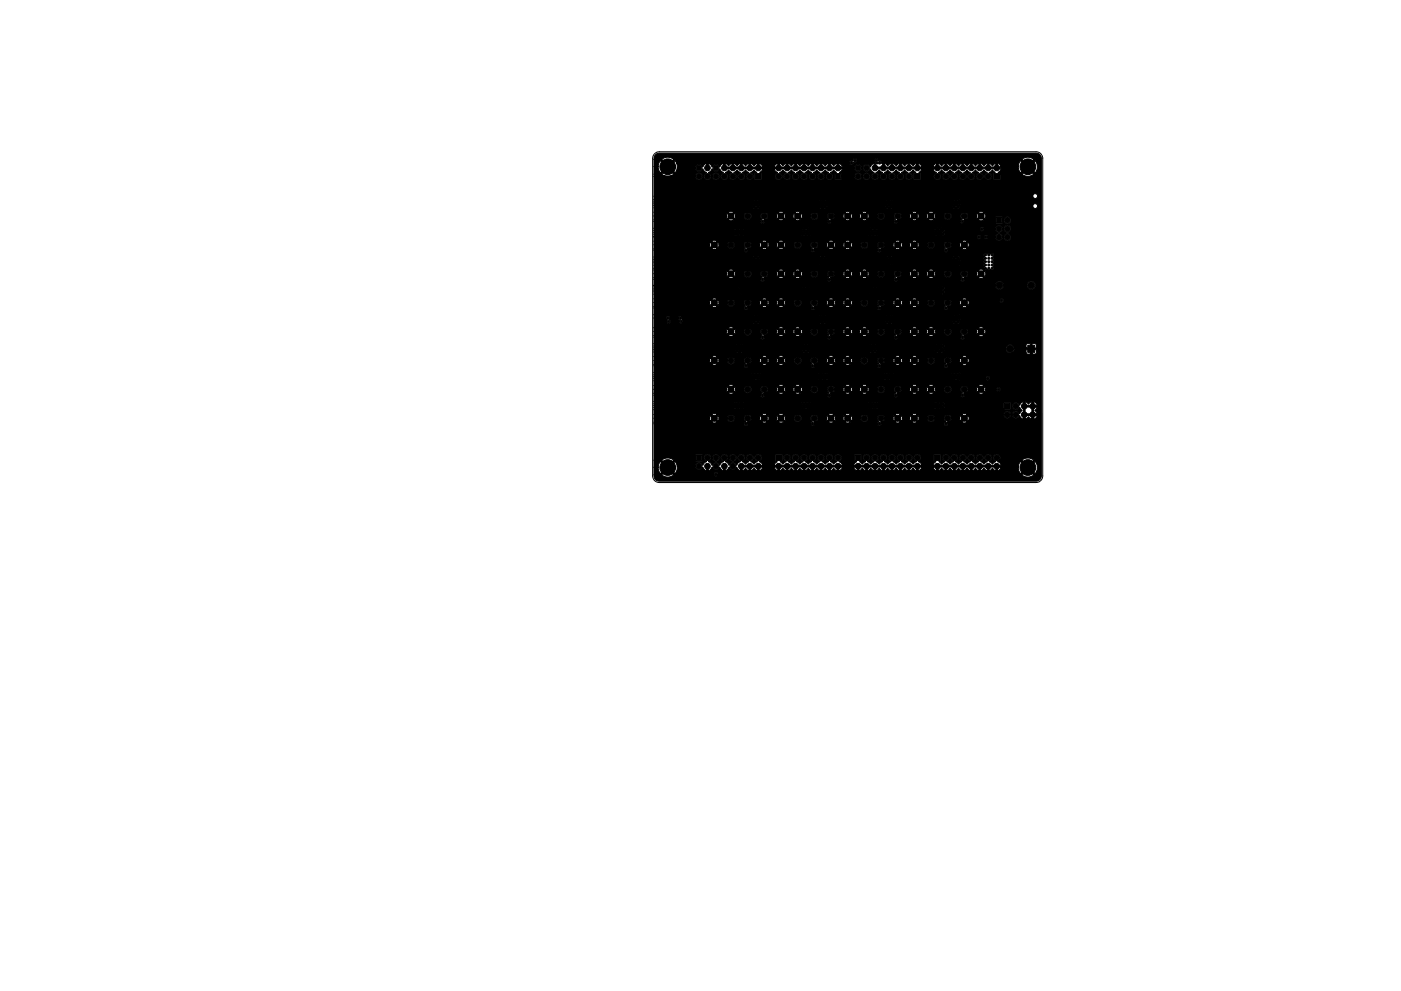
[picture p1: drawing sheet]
<svg xmlns="http://www.w3.org/2000/svg" width="420mm" height="297mm" viewBox="0 0 420 297" stroke-linecap="round" stroke-linejoin="round" font-family="sans-serif">
<path d="M196.3 46.1l.6-.4 .8-.2h113a2 2 0 0 1 2 2v95.1a2 2 0 0 1-2 2h-113a2 2 0 0 1-2-2v-95.1l.1-.7z" fill="none" stroke="#000" stroke-width=".3"/>
<g fill="#000" stroke="#000" stroke-width=".3">
<path d="M226.6 52h1.7v1.7h-1.7zM250.4 52h1.7v1.7h-1.7zM274.3 52h1.7v1.7h-1.7zM298.1 52h1.7v1.7h-1.7zM196.5 46.4l.6-.4 .7-.1h113a1.6 1.6 0 0 1 1.5 1.6v95.1l-.5 1.2-1.1 .4h-113a1.6 1.6 0 0 1-1.6-1.6v-.3h2.3a2.82 2.82 0 0 0 3.7 0l-.2-.2h12.2a.6 .6 0 0 0 .5 .6 .6 .6 0 0 0 .7-.4h91.1a2.81 2.81 0 0 0 3.7 0l-1.9-1.8-1.8 1.8h-91.1a.61 .61 0 0 0-.5-.8 .61 .61 0 0 0-.7 .6h-12.2l-1.7-1.6-1.8 1.8h-2.3v-2.2h1.3l.1 .9 .6 1 1.8-1.9h.7l1.8 1.9a2.8 2.8 0 0 0 .7-2.3h5.5v.4a1.05 1.05 0 0 0 1.7 .4l.5-.5 .4 .7 .7 .4 .1-1.6 .4 .1v1.5l.6-.3 .5-.8 .2 .1a1.05 1.05 0 0 0 1.7 .4l.5-.5 .4 .7 .7 .4 .1-1.6 .4 .1v1.5l.6-.3 .5-.8 .2 .1a1.05 1.05 0 0 0 1.7 .4l.4-.5 .5 .7 .6 .3h.8l.8-.6 .7 .6 .8 .1 1.1-.7 .6 .6 .9 .1a1.34 1.34 0 0 0 1-1.1h3.5a1.3 1.3 0 0 0 1.1 1.1l.7-.1 .8-.6 .7 .6 .8 .1 1-.7 .7 .6 .9 .1 1-.7 .7 .6 .8 .1 1-.7 .7 .6 .8 .1 1.1-.7 .6 .6 .9 .1 1-.7 .7 .6 .8 .1 1-.7 .7 .6 .9 .1a1.34 1.34 0 0 0 1-1.1h3.4a1.29 1.29 0 0 0 1.1 1.1l.7-.1 .8-.6 .7 .6 .9 .1 1-.7 .6 .6 .9 .1 1-.7 .7 .6 .8 .1 1-.7 .7 .6 .9 .1 1-.7 .6 .6 .9 .1 1-.7 .7 .6 .9 .1 1-.7 .6 .6 .9 .1a1.34 1.34 0 0 0 1.1-1.1h3.3a1.29 1.29 0 0 0 1.1 1.1l.7-.1 .8-.6 .7 .6 .8 .1 1.1-.7 .6 .6 .9 .1 1-.7 .7 .6 .8 .1 1-.7 .7 .6 .9 .1 1-.7 .6 .6 .9 .1 1-.7 .7 .6 .8 .1 1.1-.7 .6 .6 .9 .1 .6-.3 .4-.7h5.2l.1 .9 .6 1 1.8-1.9h.7l1.9 1.9a2.83 2.83 0 0 0-.1-3.7l-1.8 1.8h-.7l-1.8-1.8-.5 .8-.2 1-6.2-.1v1.1h-.5l-.1-1.1h-2v1.1h-.5v-1.1h-2v1.1h-.5v-1.1h-2.1v1.1h-.5v-1.1h-2v1.1h-.5v-1.1h-2v1.1h-.5l-.1-1.1h-2v1.1h-.5v-1.1h-2v1.1h-.5v-1.1h-5.5v1.1h-.5v-1.1h-2.1v1.1h-.5v-1.1h-2v1.1h-.5v-1.1h-2v1.1h-.6v-1.1h-2v1.1h-.5v-1.1h-2v1.1h-.5v-1.1h-2.1v1.1h-.5v-1.1h-2v1.1h-.5v-1.1h-5.5v1.1h-.6v-1.1h-2v1.1h-.5v-1.1h-2v1.1h-.5l-.1-1.1h-2v1.1h-.5v-1.1h-2v1.1h-.5v-1.1h-2v1.1h-.6v-1.1h-2v1.1h-.5v-1.1h-2v1.1h-.5l-.1-1.1h-5.5v1.1h-.5l-.1-1.1h-2v1.1h-.5v-1.1h-2v1.1h-.5l.1-1.6h78a1.35 1.35 0 0 0-1-1.1l.4-.5h6.8l1.9 1.9 1.8-1.9a2.83 2.83 0 0 0-3.7 0h-6.7a1.07 1.07 0 0 0-.3-1.6 1.07 1.07 0 0 0-1.6 .6 1.07 1.07 0 0 0 .8 1.4l-1 .8-.9-.7v-.2a1.08 1.08 0 0 0 .3-1.7 1.08 1.08 0 0 0-1.7 .2 1.08 1.08 0 0 0 .8 1.6l-1 .8-1-.7 .1-.2a1.08 1.08 0 0 0 .3-1.7 1.08 1.08 0 0 0-1.8 .2 1.08 1.08 0 0 0 .9 1.6l-1.1 .8-.9-.7 .1-.2a1.08 1.08 0 0 0 .2-1.7 1.08 1.08 0 0 0-1.7 .2 1.08 1.08 0 0 0 .8 1.6l-1 .8-1-.7 .1-.2a1.08 1.08 0 0 0 .3-1.7 1.08 1.08 0 0 0-1.7 .2 1.08 1.08 0 0 0 .8 1.6l-1 .8-1-.7 .1-.2a1.08 1.08 0 0 0 .2-1.7 1.08 1.08 0 0 0-1.7 .2 1.08 1.08 0 0 0 .8 1.6l-1 .8-.9-.7v-.2a1.08 1.08 0 0 0 .3-1.7 1.08 1.08 0 0 0-1.7 .2 1.08 1.08 0 0 0 .8 1.6l-1 .8-.8-.6 .6-.4v-1.8l-.2-.2-1.9 .2v1.8l.6 .3-.6 .5-.3 .6h-3.3l-.4-.8-.7-.3 .1-.2a1.08 1.08 0 0 0 .3-1.7 1.08 1.08 0 0 0-1.8 .2 1.08 1.08 0 0 0 .8 1.6l-1 .8-.9-.7 .1-.2a1.08 1.08 0 0 0 .2-1.7 1.08 1.08 0 0 0-1.7 .2 1.08 1.08 0 0 0 .8 1.6l-1 .8-1-.7 .1-.2a1.08 1.08 0 0 0 .3-1.7 1.08 1.08 0 0 0-1.7 .2 1.08 1.08 0 0 0 .8 1.6l-1.1 .8-.9-.7 .1-.2a1.08 1.08 0 0 0 .2-1.7 1.08 1.08 0 0 0-1.7 .2 1.08 1.08 0 0 0 .8 1.6l-1 .8-.9-.7v-.2a1.08 1.08 0 0 0 .3-1.7 1.08 1.08 0 0 0-1.7 .2 1.08 1.08 0 0 0 .8 1.6l-1 .8-1-.7 .1-.2a1.08 1.08 0 0 0 .3-1.7 1.08 1.08 0 0 0-1.8 .2 1.08 1.08 0 0 0 .8 1.6l-1 .8-.9-.7 .1-.2a1.08 1.08 0 0 0 .2-1.7 1.08 1.08 0 0 0-1.7 .2 1.08 1.08 0 0 0 .8 1.6l-1 .8-.8-.6 .6-.4v-1.8l-.2-.2-1.9 .1v1.9l.6 .3-.6 .5-.3 .6h-3.4l-.4-.8-.6-.3 .1-.2a1.07 1.07 0 0 0 .2-1.7 1.07 1.07 0 0 0-1.7 .3 1.07 1.07 0 0 0 .8 1.5l-1 .8-.9-.7v-.2a1.08 1.08 0 0 0 .3-1.7 1.08 1.08 0 0 0-1.7 .2 1.08 1.08 0 0 0 .8 1.6l-1 .8-1-.7 .1-.2a1.08 1.08 0 0 0 .3-1.7 1.08 1.08 0 0 0-1.8 .2 1.08 1.08 0 0 0 .8 1.6l-1 .8-.9-.7v-.2a1.08 1.08 0 0 0 .3-1.7 1.08 1.08 0 0 0-1.7 .2 1.08 1.08 0 0 0 .8 1.6l-1 .8-1-.7 .1-.2a1.08 1.08 0 0 0 .3-1.7 1.08 1.08 0 0 0-1.7 .2 1.08 1.08 0 0 0 .8 1.6l-1.1 .8-.9-.7 .1-.2a1.08 1.08 0 0 0 .2-1.7 1.08 1.08 0 0 0-1.7 .2 1.08 1.08 0 0 0 .8 1.6l-1 .8-.9-.7v-.2a1.08 1.08 0 0 0 .3-1.7 1.08 1.08 0 0 0-1.7 .2 1.08 1.08 0 0 0 .8 1.6l-1 .8-.8-.6 .6-.4v-1.8l-.2-.2-1.9 .2v1.8l.5 .3-.5 .5-.3 .6h-3.5l-.4-.8-.6-.3 .1-.2a1.08 1.08 0 0 0 .2-1.7 1.08 1.08 0 0 0-1.7 .2 1.08 1.08 0 0 0 .8 1.6l-1 .8-.9-.7v-.2a1.08 1.08 0 0 0 .3-1.7 1.08 1.08 0 0 0-1.7 .2 1.08 1.08 0 0 0 .8 1.6l-1 .8-1-.7 .1-.2a1.08 1.08 0 0 0 .3-1.7 1.08 1.08 0 0 0-1.8 .2 1.08 1.08 0 0 0 .9 1.6l-.8 .6-.3 .5h-.2a1.16 1.16 0 0 0-1.1-.7 1.16 1.16 0 0 0-1.1 .8l-.4-.8-.7-.4 .6-.5 .2-.6h.4a1.06 1.06 0 0 0 1.5 .9 1.06 1.06 0 0 0 .2-1.7 1.06 1.06 0 0 0-1.6 .6l-.1 .2h-.4v-.2a1.1 1.1 0 0 0-1.9-.5 1.1 1.1 0 0 0 .6 1.9l-.7 .3-.4 .7h-.2a1.16 1.16 0 0 0-1.1-.7 1.16 1.16 0 0 0-1.1 .8l-.4-.8-.7-.4 .6-.5 .2-.6h.5a1.06 1.06 0 0 0 1.5 .9 1.06 1.06 0 0 0 .2-1.7 1.06 1.06 0 0 0-1.7 .6l-.1 .2h-.4v-.2a1.1 1.1 0 0 0-1.8-.5 1.1 1.1 0 0 0 .5 1.9l-.6 .3-.5 .7h-.2a1.05 1.05 0 0 0-1.2-.7 1.05 1.05 0 0 0-.8 1h-5.5l-.7-1.4-1.8 1.8h-.7l-1.8-1.8-.5 .8-.2 1h-1.3v-2.2h2.3l1.9 1.9 1.7-1.7 8.6 .1 .1-1.9-.2-.2-1.9 .1v1.9h-6.6l.1-.2a2.83 2.83 0 0 0-3.7 0h-2.3v-10.9h27l.2 .5 .4 .1 .4-.1 .2-.5h18.8a.61 .61 0 0 0 .6 .6 .61 .61 0 0 0 .6-.6h18.8v.2a.64 .64 0 0 0 1 .3 .64 .64 0 0 0 .1-1h4.2a1.39 1.39 0 0 0 1.6 0h3.4a1.34 1.34 0 0 0 1.6 0l-.8-.8-.8 .8h-3.4l-.8-.8-.8 .8h-4.2l.8-.3 .3-.9h2.5l.3 .9 .8-.8h.7l.8 .8 .2-.9h2.2l.3 .9 .8-.8h.7l.8 .8 .2-.9h2.5v.2a1.1 1.1 0 0 0 1.2 1 1.1 1.1 0 0 0 1-1.2h2.8l.4 .9a.9 .9 0 0 0 .1 1.4 .67 .67 0 0 0 .6-.3 .67 .67 0 0 0 0-.8h4.2a1.34 1.34 0 0 0 1.6 0l-.8-.8-.8 .8h-4.2l.3-.1a1.1 1.1 0 0 0 .8-1.1h2.5l.3 .9 .7-.8h.8l.8 .7a1.37 1.37 0 0 0 0-1.5l-.8 .8h-.8l-.7-.8-.3 .7h-2.5a1.1 1.1 0 0 0-1.1-1 1.1 1.1 0 0 0-1.1 1h-2.8v-.3a1.11 1.11 0 0 0-1.3-.7 1.11 1.11 0 0 0-.9 1h-2.5l-.2-.7-.8 .8h-.7l-.8-.8-.3 .7h-2.2l-.2-.7-.8 .8h-.7l-.8-.8-.3 .7h-2.5v-.3a1.16 1.16 0 0 0-1.9-.4 1.16 1.16 0 0 0 .2 1.8l-.5 .6h-18.8l-.1-.4 4.2-.1a1.39 1.39 0 0 0 1.6 0h3.4a1.34 1.34 0 0 0 1.6 0l-.8-.8-.8 .8h-3.4l-.8-.8-.8 .8h-4.2l.8-.3 .3-.9h2.5l.3 .9 .8-.8h.7l.8 .8 .2-.9h2.2l.3 .9 .8-.8h.7l.8 .8 .2-.9h2.5v.2a1.1 1.1 0 0 0 1.8 .8 1.1 1.1 0 0 0-.2-1.9 1.1 1.1 0 0 0-1.6 .9h-2.5l-.2-.7-.8 .8h-.7l-.8-.8-.3 .7h-2.2l-.2-.7-.8 .8h-.7l-.8-.8-.3 .7h-2.5v-.3a1.16 1.16 0 0 0-1.9-.4 1.16 1.16 0 0 0 .2 1.8l-.5 .6h-18.8l-.1-.4 4.2-.1a1.39 1.39 0 0 0 1.6 0h3.4a1.34 1.34 0 0 0 1.6 0l-.8-.8-.8 .8h-3.4l-.8-.8-.8 .8h-4.2l.8-.3 .3-.9h2.5l.3 .9 .8-.8h.7l.8 .8 .2-.9h2.2l.3 .9 .8-.8h.7l.8 .8 .2-.9h2.5v.2a1.1 1.1 0 0 0 1.8 .8 1.1 1.1 0 0 0-.2-1.9 1.1 1.1 0 0 0-1.6 .9h-2.5l-.2-.7-.8 .8h-.7l-.8-.8-.3 .7h-2.2l-.2-.7-.8 .8h-.7l-.8-.8-.3 .7h-2.5v-.3a1.16 1.16 0 0 0-1.9-.4 1.16 1.16 0 0 0 .2 1.8l-.5 .6h-27v-.5h17.3a1.34 1.34 0 0 0 1.6 0l-.8-.8-.8 .8h-17.3v-1.2h16.7l.3 .9 .8-.8h.7l.8 .8 .2-.9h2.5a1.1 1.1 0 0 0 1.6 1.1 1.1 1.1 0 0 0 .2-1.9 1.1 1.1 0 0 0-1.8 .6v.2h-2.5l-.2-.7-.8 .8h-.7l-.8-.8-.3 .7h-16.7v-1.1h17.3l.8 .8 .8-.8h13.4l.8 .8 .8-.8h3.4l.8 .8 .8-.8h13.4l.8 .8 .8-.8h3.4l.8 .8 .8-.8h13.4l.8 .8 .8-.8h3.4l.8 .8 .8-.8h13.4l.8 .8 .7-.7h11.1l.1 .2a1.06 1.06 0 0 0 1.4 .8l.5-.4 .1-.6h.5v.2a1.06 1.06 0 0 0 1.4 .8l.7-.7 .5 .7 .6 .3h.9l.8-.7 .6 .6 .9 .1a1.3 1.3 0 0 0 1-1.1l-1 .1v1h-.5v-1.1h-2.1v1.1h-.5v-1.6h4.1l-.6-1 .6-1h-1v2h-.5v-2h-2.1v2h-.5v-2.5h4.1a1.29 1.29 0 0 0-1-1.1v1.1h-.5l-.1-1.1-1 .7-1-.7v1.1h-.5l-.1-1.1-.5 .3-.5 .8-.2-.1a1.05 1.05 0 0 0-1.6-.5 1.05 1.05 0 0 0 0 1.7 1.05 1.05 0 0 0 1.6-.5h.2l.7 .9-.7 1-.2-.1a1.05 1.05 0 0 0-1.1-.6 1.05 1.05 0 0 0-.9 1h-.5v-.2a1.06 1.06 0 0 0-1.1-.9 1.06 1.06 0 0 0-1 1.1l-11-.1a1.39 1.39 0 0 0-1.6 0h-13.4a1.39 1.39 0 0 0-1.6 0h-3.4a1.38 1.38 0 0 0-1.6 0h-13.4a1.38 1.38 0 0 0-1.6 0h-3.4a1.38 1.38 0 0 0-1.6 0h-13.4a1.38 1.38 0 0 0-1.6 0h-3.4a1.38 1.38 0 0 0-1.6 0h-13.4a1.38 1.38 0 0 0-1.6 0h-17.3v-1.4l86.3 .1 .3-.1-.2-.2h18.5l.2 .2h1.8l.1-.2v-1.8l-1.9-.1-.2 .2v1.7l-18.6-.1-.3 .3h-.7l-.3-.3-.3 .3h-18.1l-.3-.3-.3 .3h-.7l-.3-.3-.3 .3h-18.1l-.3-.3-.3 .3h-.7l-.3-.3-.3 .3h-18.1l-.3-.3-.3 .3h-.7l-.3-.3-.3 .3h-24.7v-.7h24.2l.1 .4 .3-.4h.7l.3 .3 .3-.3h.7l.4 .4v-.4h17.2l.1 .4 .3-.4h.7l.3 .3 .3-.3h.7l.4 .4v-.4h17.2l.1 .4 .3-.4h.7l.3 .3 .3-.3h.7l.4 .4v-.4h17.2l.1 .4 .3-.4h.7l.3 .3 .3-.3h.7l.4 .4v-.3v-.4l-.4 .3h-.7l-.3-.3-.3 .3h-.7l-.3-.3-.1 .3h-17.2v-.3l-.4 .3h-.7l-.3-.3-.3 .3h-.7l-.3-.3-.1 .3h-17.2v-.3l-.4 .3h-.7l-.3-.3-.3 .3h-.7l-.3-.3-.1 .3h-17.2v-.3l-.4 .3h-.7l-.3-.3-.3 .3h-.7l-.3-.3-.1 .3h-24.2v-.5h24.8l.2 .2 .2-.2h.9l.2 .2 .2-.2h18.3l.2 .2 .2-.2h.9l.2 .2 .2-.2h18.3l.2 .2 .2-.2h.9l.2 .2 .2-.2h18.3l.2 .2 .2-.2h.9l.2 .2 .2-.2-.2-.2-.2 .2h-.9l-.2-.2-.2 .2h-18.3l-.2-.2-.2 .2h-.9l-.2-.2-.2 .2h-18.3l-.2-.2-.2 .2h-.9l-.2-.2-.2 .2h-18.3l-.2-.2-.2 .2h-.9l-.2-.2-.2 .2h-24.8v-.6h24.2l.1 .4 .3-.4h.7l.3 .3 .3-.3h.7l.4 .4v-.4h17.2l.1 .4 .3-.4h.7l.3 .3 .3-.3h.7l.4 .4v-.4h17.2l.1 .4 .3-.4h.7l.3 .3 .3-.3h.7l.4 .4v-.4h17.2l.1 .4 .3-.4h.7l.3 .3 .3-.3h.7l.4 .4v-.3v-.4l-.4 .3h-.7l-.3-.3-.3 .3h-.7l-.3-.3-.1 .3h-17.2v-.3l-.4 .3h-.7l-.3-.3-.3 .3h-.7l-.3-.3-.1 .3h-17.2v-.3l-.4 .3h-.7l-.3-.3-.3 .3h-.7l-.3-.3-.1 .3h-17.2v-.3l-.4 .3h-.7l-.3-.3-.3 .3h-.7l-.3-.3-.1 .3h-24.2v-.7h24.7l.3 .4 .3-.4h.7l.3 .4 .3-.4h18.1l.3 .4 .3-.4h.7l.3 .4 .3-.4h18.1l.3 .4 .3-.4h.7l.3 .4 .3-.4h18.1l.3 .4 .3-.4h.7l.3 .4 .3-.4h-86.6v-1.9h32a.61 .61 0 0 0 .6 .7 .61 .61 0 0 0 .6-.7h18.8l.1 .5 .5 .2 .4-.2 .2-.5h18.8a.6 .6 0 0 0 .6 .7 .6 .6 0 0 0 .6-.7h18.8v.2a.64 .64 0 0 0 1 .3 .64 .64 0 0 0 0-1h4.3a1.34 1.34 0 0 0 1.6 0l-.8-.8-.8 .8h-4.3l.9-.4 .3-.8h2.5l.3 .8 .8-.8h.7l.8 .8 .2-.7h3.3a.6 .6 0 0 0 .8 .5 .6 .6 0 0 0 .2-1 .6 .6 0 0 0-1 .3v.2h-3.3l-.2-.9-.8 .8h-.7l-.8-.8-.3 .8h-2.5v-.4a1.17 1.17 0 0 0-1.9-.4 1.17 1.17 0 0 0 .2 1.9l-.5 .6h-18.8l-.2-.4 4.3-.1a1.39 1.39 0 0 0 1.6 0h3.4a1.34 1.34 0 0 0 1.6 0l-.8-.8-.8 .8h-3.4l-.8-.8-.8 .8h-4.3l.9-.4 .3-.8h2.5l.3 .8 .8-.8h.7l.8 .8 .2-.8h2.2l.3 .8 .8-.8h.7l.8 .8 .2-.8h2.5v.2a1.1 1.1 0 0 0 1.8 .7 1.1 1.1 0 0 0-.2-1.9 1.1 1.1 0 0 0-1.6 1h-2.5l-.2-.8-.8 .8h-.7l-.8-.8-.3 .8h-2.2l-.2-.8-.8 .8h-.7l-.8-.8-.3 .8h-2.5v-.4a1.14 1.14 0 0 0-1.9-.4 1.14 1.14 0 0 0 .3 1.9l-.6 .6h-18.8l-.2-.4 4.3-.1a1.39 1.39 0 0 0 1.6 0h3.4a1.34 1.34 0 0 0 1.6 0l-.8-.8-.8 .8h-3.4l-.8-.8-.8 .8h-4.3l.9-.4 .3-.8h2.5l.3 .8 .8-.8h.7l.8 .8 .2-.8h2.2l.3 .8 .8-.8h.7l.8 .8 .2-.8h2.5v.2a1.1 1.1 0 0 0 1.8 .7 1.1 1.1 0 0 0-.2-1.9 1.1 1.1 0 0 0-1.6 1h-2.5l-.2-.8-.8 .8h-.7l-.8-.8-.3 .8h-2.2l-.2-.8-.8 .8h-.7l-.8-.8-.3 .8h-2.5v-.4a1.14 1.14 0 0 0-1.9-.4 1.14 1.14 0 0 0 .3 1.9l-.6 .6h-18.8l-.2-.4 4.3-.1a1.39 1.39 0 0 0 1.6 0h3.4a1.34 1.34 0 0 0 1.6 0l-.8-.8-.8 .8h-3.4l-.8-.8-.8 .8h-4.3l.9-.4 .3-.8h2.5l.3 .8 .8-.8h.7l.8 .8 .2-.8h2.2l.3 .8 .8-.8h.7l.8 .8 .2-.8h2.5v.2a1.1 1.1 0 0 0 1.8 .7 1.1 1.1 0 0 0-.2-1.9 1.1 1.1 0 0 0-1.6 1h-2.5l-.2-.8-.8 .8h-.7l-.8-.8-.3 .8h-2.2l-.2-.8-.8 .8h-.7l-.8-.8-.3 .8h-2.5l-.3-.7a1.17 1.17 0 0 0-1.7 .1 1.17 1.17 0 0 0 .3 1.7l-.4 .2-.1 .4h-32v-.5h22.3a1.34 1.34 0 0 0 1.6 0l-.8-.8-.8 .8h-22.3v-1.2h21.7l.3 .8 .8-.8h.7l.8 .8 .2-.8h2.5a1.11 1.11 0 0 0 1.6 1 1.11 1.11 0 0 0 .2-1.9 1.11 1.11 0 0 0-1.8 .7v.2h-2.5l-.2-.8-.8 .8h-.7l-.8-.8-.3 .8h-21.7v-1.1h22.3l.8 .7 .8-.7h13.4l.8 .7 .8-.7h3.4l.8 .7 .8-.7h13.4l.8 .7 .8-.7h3.4l.8 .7 .8-.7h13.4l.8 .7 .8-.7h3.4l.8 .7 .8-.7h13.4l.8 .7 .8-.7a1.38 1.38 0 0 0-1.6 0h-13.4a1.38 1.38 0 0 0-1.6 0h-3.4a1.38 1.38 0 0 0-1.6 0h-13.4a1.38 1.38 0 0 0-1.6 0h-3.4a1.38 1.38 0 0 0-1.6 0h-13.4a1.38 1.38 0 0 0-1.6 0h-3.4a1.38 1.38 0 0 0-1.6 0h-13.4a1.38 1.38 0 0 0-1.6 0h-22.3v-1.5h91.6l-.3-.3-.4 .3h-.6l-.4-.3-.3 .3h-18l-.3-.3-.4 .3h-.6l-.4-.3-.3 .3h-18l-.4-.3-.3 .3h-.6l-.4-.3-.3 .3h-18l-.4-.3-.3 .3h-.6l-.4-.3-.3 .3h-29.6v-.7h29.2l.1 .4 .3-.4h.7l.3 .3 .3-.3h.7l.3 .4 .1-.4h17.2l.1 .4 .3-.4h.7l.3 .3 .3-.3h.7l.3 .4 .1-.4h17.2l.1 .4 .3-.4h.7l.3 .3 .3-.3h.7l.3 .4 .1-.4h17.2l.1 .4 .3-.4h.7l.3 .3 .3-.3h.7l.3 .4 .1-.4h7.6a.61 .61 0 0 0 .8 .5 .61 .61 0 0 0 .1-1 .61 .61 0 0 0-.9 .3v.2h-7.6l-.1-.3-.3 .3h-.7l-.3-.2-.3 .2h-.7l-.3-.3-.1 .3h-17.2l-.1-.3-.3 .3h-.7l-.3-.2-.3 .2h-.7l-.3-.3-.1 .3h-17.2l-.1-.3-.3 .3h-.7l-.3-.2-.3 .2h-.7l-.3-.3-.1 .3h-17.2l-.1-.3-.3 .3h-.7l-.3-.2-.3 .2h-.7l-.3-.3-.1 .3h-29.2v-.5h29.8l.2 .2 .1-.2h1l.2 .2 .1-.2h18.4l.2 .2 .1-.2h1l.2 .2 .1-.2h18.4l.2 .2 .1-.2h1l.2 .2 .1-.2h18.4l.2 .2 .1-.2h1l.2 .2 .1-.2-.1-.2-.2 .2h-1l-.2-.2-.1 .2h-18.4l-.1-.2-.2 .2h-1l-.2-.2-.1 .2h-18.4l-.2-.2-.1 .2h-1l-.2-.2-.1 .2h-18.4l-.2-.2-.1 .2h-1l-.2-.2-.1 .2h-29.8v-.6h29.2l.1 .4 .3-.4h.7l.3 .3 .3-.3h.7l.3 .4 .1-.4h17.2l.1 .4 .3-.4h.7l.3 .3 .3-.3h.7l.3 .4 .1-.4h17.2l.1 .4 .3-.4h.7l.3 .3 .3-.3h.7l.3 .4 .1-.4h17.2l.1 .4 .3-.4h.7l.3 .3 .3-.3h.7l.3 .4 .1-.3-.1-.4-.3 .3h-.7l-.3-.2-.3 .2h-.7l-.3-.3-.1 .3h-17.2l-.1-.3-.3 .3h-.7l-.3-.2-.3 .2h-.7l-.3-.3-.1 .3h-17.2l-.1-.3-.3 .3h-.7l-.3-.2-.3 .2h-.7l-.3-.3-.1 .3h-17.2l-.1-.3-.3 .3h-.7l-.3-.2-.3 .2h-.7l-.3-.3-.1 .3h-29.2v-.6h29.6l.4 .3 .3-.3h.6l.4 .3 .3-.3h18l.4 .3 .3-.3h.6l.4 .3 .3-.3h18l.4 .3 .3-.3h.6l.4 .3 .3-.3h18l.4 .3 .3-.3h.6l.4 .3 .3-.3h-91.6v-2.1h27l.2 .5 .4 .2 .4-.2 .2-.4h18.8a.61 .61 0 0 0 .6 .6 .61 .61 0 0 0 .6-.6h18.8l.2 .4 .4 .2 .4-.2 .2-.4h18.8a.63 .63 0 0 0 .9 .5 .63 .63 0 0 0 .2-1h4.2a1.34 1.34 0 0 0 1.6 0l-.8-.8-.8 .8h-4.2l.3-.1a1.1 1.1 0 0 0 .8-1.1h2.5l.3 .8 .8-.7h.7l.8 .7a1.36 1.36 0 0 0 0-1.5l-.8 .8h-.7l-.8-.8-.3 .7h-2.5a1.1 1.1 0 0 0-1.6-.9 1.1 1.1 0 0 0-.2 1.8l-.4 .8h-18.8l-.1-.4 4.2-.1a1.38 1.38 0 0 0 1.6 0h3.4a1.34 1.34 0 0 0 1.6 0l-.8-.8-.8 .8h-3.4l-.8-.8-.8 .8h-4.1a1.1 1.1 0 0 0 1-1.2h2.5l.3 .8 .8-.7h.7l.8 .7 .2-.8h2.2l.3 .8 .8-.7h.7l.8 .7 .2-.8h2.5v.2a1.1 1.1 0 0 0 1.8 .8 1.1 1.1 0 0 0-.2-1.9 1.1 1.1 0 0 0-1.6 .9h-2.5l-.2-.7-.8 .8h-.7l-.8-.8-.3 .7h-2.2l-.2-.7-.8 .8h-.7l-.8-.8-.3 .7h-2.5v-.3a1.1 1.1 0 0 0-1.7-.6 1.1 1.1 0 0 0-.1 1.8l-.4 .8h-18.8l-.1-.4 4.2-.1a1.38 1.38 0 0 0 1.6 0h3.4a1.34 1.34 0 0 0 1.6 0l-.8-.8-.8 .8h-3.4l-.8-.8-.8 .8h-4.1a1.1 1.1 0 0 0 1-1.2h2.5l.3 .8 .8-.7h.7l.8 .7 .2-.8h2.2l.3 .8 .8-.7h.7l.8 .7 .2-.8h2.5v.2a1.1 1.1 0 0 0 1.8 .8 1.1 1.1 0 0 0-.2-1.9 1.1 1.1 0 0 0-1.6 .9h-2.5l-.2-.7-.8 .8h-.7l-.8-.8-.3 .7h-2.2l-.2-.7-.8 .8h-.7l-.8-.8-.3 .7h-2.5v-.3a1.1 1.1 0 0 0-1.7-.6 1.1 1.1 0 0 0-.1 1.8l-.4 .8h-18.8l-.1-.4 4.2-.1a1.39 1.39 0 0 0 1.6 0h3.4a1.34 1.34 0 0 0 1.6 0l-.8-.8-.8 .8h-3.4l-.8-.8-.8 .8h-4.2l.3-.1a1.1 1.1 0 0 0 .8-1.1h2.5l.3 .8 .8-.7h.7l.8 .7 .2-.8h2.2l.3 .8 .8-.7h.7l.8 .7 .2-.8h2.5v.2a1.11 1.11 0 0 0 1.8 .8 1.11 1.11 0 0 0-.2-1.9 1.11 1.11 0 0 0-1.6 .9h-2.5l-.2-.7-.8 .8h-.7l-.8-.8-.3 .7h-2.2l-.2-.7-.8 .8h-.7l-.8-.8-.3 .7h-2.5v-.3a1.14 1.14 0 0 0-1.8-.5 1.14 1.14 0 0 0 0 1.8l-.4 .6h-27v-.4h17.3a1.34 1.34 0 0 0 1.6 0l-.8-.8-.8 .8h-17.3v-1.2h16.7l.3 .8 .8-.7h.7l.8 .7 .2-.8h2.5a1.1 1.1 0 0 0 1.6 1.1 1.1 1.1 0 0 0 .2-1.9 1.1 1.1 0 0 0-1.8 .6v.2h-2.5l-.2-.7-.8 .8h-.7l-.8-.8-.3 .7h-16.7v-1.1h17.3l.8 .8 .8-.8h13.4l.8 .8 .8-.8h3.4l.8 .8 .8-.8h13.4l.8 .8 .8-.8h3.4l.8 .8 .8-.8h13.4l.8 .8 .8-.8h3.4l.8 .8 .8-.8h13.4l.8 .8 .8-.8a1.38 1.38 0 0 0-1.6 0h-13.4a1.38 1.38 0 0 0-1.6 0h-3.4a1.38 1.38 0 0 0-1.6 0h-13.4a1.38 1.38 0 0 0-1.6 0h-3.4a1.38 1.38 0 0 0-1.6 0h-13.4a1.38 1.38 0 0 0-1.6 0h-3.4a1.38 1.38 0 0 0-1.6 0h-13.4a1.38 1.38 0 0 0-1.6 0h-17.3v-1.4h86.6l-.3-.3-.3 .3h-.7l-.3-.3-.3 .3h-18.1l-.3-.3-.3 .3h-.7l-.3-.3-.3 .3h-18.1l-.3-.3-.3 .3h-.7l-.3-.3-.3 .3h-18.1l-.3-.3-.3 .3h-.7l-.3-.3-.3 .3h-24.7v-.7h24.2l.1 .3 .3-.3h.7l.3 .3 .3-.3h.7l.4 .3v-.3h17.2l.1 .3 .3-.3h.7l.3 .3 .3-.3h.7l.4 .3v-.3h17.2l.1 .3 .3-.3h.7l.3 .3 .3-.3h.7l.4 .3v-.3h17.2l.1 .3 .3-.3h.7l.3 .3 .3-.3h.7l.4 .3v-.5h18.6a1.25 1.25 0 0 0 1.8 1.1h4.2l.5 .4h2.2l.4-.4v-.9h-1.3v1.3h-.5v-1.3h-1.3v.9h-4.2l.6-.7v-.7h6.7v-.9l-.4-.4h-.9v1.3h-.5v-1.3l-1.1 .1-.2 1.2h-3.6a1.25 1.25 0 0 0-1.3-1 1.25 1.25 0 0 0-1.1 1.3l-18.6-.1-.4 .3h-.7l-.3-.3-.3 .3h-.7l-.3-.3-.1 .3h-17.2v-.3l-.4 .3h-.7l-.3-.3-.3 .3h-.7l-.3-.3-.1 .3h-17.2v-.3l-.4 .3h-.7l-.3-.3-.3 .3h-.7l-.3-.3-.1 .3h-17.2v-.3l-.4 .3h-.7l-.3-.3-.3 .3h-.7l-.3-.3-.1 .3h-24.2v-.5h24.8l.2 .2 .2-.2h.9l.2 .2 .2-.2h18.3l.2 .2 .2-.2h.9l.2 .2 .2-.2h18.3l.2 .2 .2-.2h.9l.2 .2 .2-.2h18.3l.2 .2 .2-.2h.9l.2 .2 .2-.2-.2-.2-.2 .2h-.9l-.2-.2-.2 .2h-18.3l-.2-.2-.2 .2h-.9l-.2-.2-.2 .2h-18.3l-.2-.2-.2 .2h-.9l-.2-.2-.2 .2h-18.3l-.2-.2-.2 .2h-.9l-.2-.2-.2 .2h-24.8v-.6h24.2l.1 .3 .3-.3h.7l.3 .3 .3-.3h.7l.4 .3v-.3h17.2l.1 .3 .3-.3h.7l.3 .3 .3-.3h.7l.4 .3v-.3h17.2l.1 .3 .3-.3h.7l.3 .3 .3-.3h.7l.4 .3v-.3h17.2l.1 .3 .3-.3h.7l.3 .3 .3-.3h.7l.4 .3v-.3v-.3l-.4 .3h-.7l-.3-.3-.3 .3h-.7l-.3-.3-.1 .3h-17.2v-.3l-.4 .3h-.7l-.3-.3-.3 .3h-.7l-.3-.3-.1 .3h-17.2v-.3l-.4 .3h-.7l-.3-.3-.3 .3h-.7l-.3-.3-.1 .3h-17.2v-.3l-.4 .3h-.7l-.3-.3-.3 .3h-.7l-.3-.3-.1 .3h-24.2v-.7h24.7l.3 .4 .3-.4h.7l.3 .4 .3-.4h18.1l.3 .4 .3-.4h.7l.3 .4 .3-.4h18.1l.3 .4 .3-.4h.7l.3 .4 .3-.4h18.1l.3 .4 .3-.4h.7l.3 .4 .3-.4h-86.6v-1.9h32a.61 .61 0 0 0 .6 .6 .61 .61 0 0 0 .6-.6h18.8l.1 .4 .5 .2 .4-.2 .2-.4h18.8a.6 .6 0 0 0 .6 .6 .6 .6 0 0 0 .6-.6h18.8v.2a.64 .64 0 0 0 1 .3 .64 .64 0 0 0 0-1h4.3a1.34 1.34 0 0 0 1.6-.1l-.8-.7-.8 .8-4.2-.1a1.14 1.14 0 0 0 1.1-1.1h2.5l.3 .8 .8-.8h.7l.8 .8 .2-.8-.2-.8-.8 .8h-.7l-.8-.8-.3 .8h-2.5a1.16 1.16 0 0 0-1.8-.9 1.16 1.16 0 0 0 .1 2l-.5 .6h-18.8l-.2-.5h4.3a1.38 1.38 0 0 0 1.6 0h3.4a1.34 1.34 0 0 0 1.6-.1l-.8-.7-.8 .8h-3.4l-.8-.8-.8 .8-4.2-.1a1.1 1.1 0 0 0 1.1-1.1h2.5l.3 .8 .8-.8h.7l.8 .8 .2-.8h2.2l.3 .8 .8-.8h.7l.8 .8 .2-.8h2.5v.2a1.1 1.1 0 0 0 1.8 .7 1.1 1.1 0 0 0-.2-1.9 1.1 1.1 0 0 0-1.6 1h-2.5l-.2-.8-.8 .8h-.7l-.8-.8-.3 .8h-2.2l-.2-.8-.8 .8h-.7l-.8-.8-.3 .8h-2.5v-.4a1.16 1.16 0 0 0-1.9-.4 1.16 1.16 0 0 0 .2 1.9l-.5 .6h-18.8l-.2-.5h4.3a1.39 1.39 0 0 0 1.6 0h3.4a1.34 1.34 0 0 0 1.6-.1l-.8-.7-.8 .8h-3.4l-.8-.8-.8 .8-4.2-.1a1.11 1.11 0 0 0 1.1-1.1h2.5l.3 .8 .8-.8h.7l.8 .8 .2-.8h2.2l.3 .8 .8-.8h.7l.8 .8 .2-.8h2.5a1.1 1.1 0 0 0 1.6 1 1.1 1.1 0 0 0 .2-1.9 1.1 1.1 0 0 0-1.8 .7v.2h-2.5l-.2-.8-.8 .8h-.7l-.8-.8-.3 .8h-2.2l-.2-.8-.8 .8h-.7l-.8-.8-.3 .8h-2.5a1.16 1.16 0 0 0-1.8-.9 1.16 1.16 0 0 0 .1 2l-.5 .6h-18.8l-.2-.5h4.3a1.39 1.39 0 0 0 1.6 0h3.4a1.34 1.34 0 0 0 1.6-.1l-.8-.7-.8 .8h-3.4l-.8-.8-.8 .8-4.2-.1a1.11 1.11 0 0 0 1.1-1.1h2.5l.3 .8 .8-.8h.7l.8 .8 .2-.8h2.2l.3 .8 .8-.8h.7l.8 .8 .2-.8h2.5a1.1 1.1 0 0 0 1.6 1 1.1 1.1 0 0 0 .2-1.9 1.1 1.1 0 0 0-1.8 .7v.2h-2.5l-.2-.8-.8 .8h-.7l-.8-.8-.3 .8h-2.2l-.2-.8-.8 .8h-.7l-.8-.8-.3 .8h-2.5l-.4-.9a1.17 1.17 0 0 0-1.6 .3 1.17 1.17 0 0 0 .3 1.7l-.5 .6h-32v-.5h22.3a1.34 1.34 0 0 0 1.6-.1l-.8-.7-.8 .8h-22.3v-1.2h21.7l.3 .8 .8-.8h.7l.8 .8 .2-.8h2.5a1.1 1.1 0 0 0 1.6 1 1.1 1.1 0 0 0 .2-1.9 1.1 1.1 0 0 0-1.8 .7v.2h-2.5l-.2-.8-.8 .8h-.7l-.8-.8-.3 .8h-21.7v-1.2h22.3l.8 .8 .8-.8h13.4l.8 .8 .8-.8h3.4l.8 .8 .8-.8h13.4l.8 .8 .8-.8h3.4l.8 .8 .8-.8h13.4l.8 .8 .8-.8h3.4l.8 .8 .8-.8h13.4l.8 .8 .8-.8a1.38 1.38 0 0 0-1.6 0h-13.4a1.38 1.38 0 0 0-1.6 0h-3.4a1.38 1.38 0 0 0-1.6 0h-13.4a1.38 1.38 0 0 0-1.6 0h-3.4a1.38 1.38 0 0 0-1.6 0h-13.4a1.38 1.38 0 0 0-1.6 0h-3.4a1.38 1.38 0 0 0-1.6 0h-13.4a1.38 1.38 0 0 0-1.6 0h-22.3v-2.9h3.6l.3 .6a.66 .66 0 0 0 .1 .9 .66 .66 0 0 0 .9-.1 .66 .66 0 0 0-.2-1l.1-.4h2.5l.3 .6a.79 .79 0 0 0 .8 1l83.2-.1-.3-.3-.4 .3h-.6l-.4-.3-.3 .3h-18l-.3-.3-.4 .3h-.6l-.4-.3-.3 .3h-18l-.4-.3-.3 .3h-.6l-.4-.3-.3 .3h-18l-.4-.3-.3 .3h-.6l-.4-.3-.3 .3h-21l.2-.7h20.4l.1 .4 .3-.4h.7l.3 .3 .3-.3h.7l.3 .4 .1-.4h17.2l.1 .4 .3-.4h.7l.3 .3 .3-.3h.7l.3 .4 .1-.4h17.2l.1 .4 .3-.4h.7l.3 .3 .3-.3h.7l.3 .4 .1-.4h17.2l.1 .4 .3-.4h.7l.3 .3 .3-.3h.7l.3 .4 .1-.3-.1-.4-.3 .3h-.7l-.3-.3-.3 .3h-.7l-.3-.3-.1 .3h-17.2l-.1-.3-.3 .3h-.7l-.3-.3-.3 .3h-.7l-.3-.3-.1 .3h-17.2l-.1-.3-.3 .3h-.7l-.3-.3-.3 .3h-.7l-.3-.3-.1 .3h-17.2l-.1-.3-.3 .3h-.7l-.3-.3-.3 .3h-.7l-.3-.3-.1 .3h-20.4l-.3-.4 41.3-.1 .2 .2 .1-.2h1l.2 .2 .1-.2h18.4l.2 .2 .1-.2h1l.2 .2 .1-.2h18.4l.2 .2 .1-.2h1l.2 .2 .1-.2-.1-.2-.2 .2h-1l-.2-.2-.1 .2h-18.4l-.1-.2-.2 .2h-1l-.2-.2-.1 .2h-18.4l-.1-.2-.2 .2h-1l-.1-.2-.2 .2h-18.4l-.1-.2-.2 .2h-1l-.1-.2-.2 .2h-21.3v-.6h20.7l.1 .4 .3-.4h.7l.3 .3 .3-.3h.7l.3 .4 .1-.4h17.2l.1 .4 .3-.4h.7l.3 .3 .3-.3h.7l.3 .4 .1-.4h17.2l.1 .4 .3-.4h.7l.3 .3 .3-.3h.7l.3 .4 .1-.4h17.2l.1 .4 .3-.4h.7l.3 .3 .3-.3h.7l.3 .4v-.7l-.3 .3h-.7l-.3-.3-.3 .3h-.7l-.3-.3-.1 .3h-17.2l-.1-.3-.3 .3h-.7l-.3-.3-.3 .3h-.7l-.3-.3-.1 .3h-17.2l-.1-.3-.3 .3h-.7l-.3-.3-.3 .3h-.7l-.3-.3-.1 .3h-17.2l-.1-.3-.3 .3h-.7l-.3-.3-.3 .3h-.7l-.3-.3-.1 .3h-20.7a.6 .6 0 0 0-.7-.2 .6 .6 0 0 0-.5 .5h-2.5v-.1a.61 .61 0 0 0-.7-.5 .61 .61 0 0 0-.5 .6h-3.6v-1h29.6l.4 .4 .3-.4h.6l.4 .4 .3-.4h18l.4 .4 .3-.4h.6l.4 .4 .3-.4h18l.4 .4 .3-.4h.6l.4 .4 .3-.4h18l.4 .4 .3-.4h.6l.4 .4 .3-.4h-91.6v-2h27l.2 .5 .4 .1 .4-.1 .2-.5h18.8a.61 .61 0 0 0 .6 .6 .61 .61 0 0 0 .6-.6h18.8l.2 .5 .4 .1 .4-.1 .2-.5h18.8a.63 .63 0 0 0 .9 .6 .63 .63 0 0 0 .2-1h4.2a1.34 1.34 0 0 0 1.6 0l-.8-.8-.8 .8h-4.2l.3-.1a1.1 1.1 0 0 0 .8-1.1h2.5l.3 .8 .8-.8h.7l.8 .8 .2-.7-.2-.8h9.3a.61 .61 0 0 0 .9 .6 .61 .61 0 0 0 .1-1 .61 .61 0 0 0-1 .3v.1l-9.3-.1-.8 .8h-.7l-.8-.8-.3 .8h-2.5v-.3a1.14 1.14 0 0 0-1.8-.5 1.14 1.14 0 0 0 0 1.8l-.4 .6h-18.8l-.1-.3 4.2-.1a1.38 1.38 0 0 0 1.6 0h3.4a1.34 1.34 0 0 0 1.6 0l-.8-.8-.8 .8h-3.4l-.8-.8-.8 .8h-4.2l.2-.1a1.1 1.1 0 0 0 .9-1.1h2.5l.3 .8 .8-.8h.7l.8 .8 .2-.8h2.2l.3 .8 .8-.8h.7l.8 .8 .2-.8h2.5v.2a1.11 1.11 0 0 0 1.8 .7 1.11 1.11 0 0 0-.2-1.8 1.11 1.11 0 0 0-1.6 .9h-2.5l-.2-.8-.8 .8h-.7l-.8-.8-.3 .8h-2.2l-.2-.8-.8 .8h-.7l-.8-.8-.3 .8h-2.5v-.3a1.14 1.14 0 0 0-1.8-.5 1.14 1.14 0 0 0 0 1.8l-.4 .6h-18.8l-.1-.3 4.2-.1a1.38 1.38 0 0 0 1.6 0h3.4a1.34 1.34 0 0 0 1.6 0l-.8-.8-.8 .8h-3.4l-.8-.8-.8 .8h-4.2l.2-.1a1.09 1.09 0 0 0 .9-1.1h2.5l.3 .8 .8-.8h.7l.8 .8 .2-.8h2.2l.3 .8 .8-.8h.7l.8 .8 .2-.8h2.5v.2a1.11 1.11 0 0 0 1.8 .7 1.11 1.11 0 0 0-.2-1.8 1.11 1.11 0 0 0-1.6 .9h-2.5l-.2-.8-.8 .8h-.7l-.8-.8-.3 .8h-2.2l-.2-.8-.8 .8h-.7l-.8-.8-.3 .8h-2.5v-.3a1.14 1.14 0 0 0-1.8-.5 1.14 1.14 0 0 0 0 1.8l-.4 .6h-18.8l-.1-.3 4.2-.1a1.38 1.38 0 0 0 1.6 0h3.4a1.34 1.34 0 0 0 1.6 0l-.8-.8-.8 .8h-3.4l-.8-.8-.8 .8h-4.2l.2-.1a1.09 1.09 0 0 0 .9-1.1h2.5l.3 .8 .8-.8h.7l.8 .8 .2-.8h2.2l.3 .8 .8-.8h.7l.8 .8 .2-.8h2.5v.2a1.1 1.1 0 0 0 1.8 .7 1.1 1.1 0 0 0-.2-1.8 1.1 1.1 0 0 0-1.6 .9h-2.5l-.2-.8-.8 .8h-.7l-.8-.8-.3 .8h-2.2l-.2-.8-.8 .8h-.7l-.8-.8-.3 .8h-2.5v-.3a1.14 1.14 0 0 0-1.8-.5 1.14 1.14 0 0 0 0 1.8l-.4 .6h-27v-.4h17.3a1.33 1.33 0 0 0 1.6 0l-.8-.8-.8 .8h-17.3v-1.2h16.7l.3 .8 .8-.8h.7l.8 .8 .2-.8h2.5a1.11 1.11 0 0 0 1.6 1 1.11 1.11 0 0 0 .2-1.8 1.11 1.11 0 0 0-1.8 .6v.2h-2.5l-.2-.8-.8 .8h-.7l-.8-.8-.3 .8h-16.7v-1.1h17.3l.8 .8 .8-.8h13.4l.8 .8 .8-.8h3.4l.8 .8 .8-.8h13.4l.8 .8 .8-.8h3.4l.8 .8 .8-.8h13.4l.8 .8 .8-.8h3.4l.8 .8 .8-.8h13.4l.8 .8 .8-.8a1.38 1.38 0 0 0-1.6 0h-13.4a1.38 1.38 0 0 0-1.6 0h-3.4a1.38 1.38 0 0 0-1.6 0h-13.4a1.38 1.38 0 0 0-1.6 0h-3.4a1.38 1.38 0 0 0-1.6 0h-13.4a1.38 1.38 0 0 0-1.6 0h-3.4a1.38 1.38 0 0 0-1.6 0h-13.4a1.38 1.38 0 0 0-1.6 0h-17.3v-1.4h86.6l-.3-.3-.3 .3h-.7l-.3-.3-.3 .3h-18.1l-.3-.4-.3 .4h-.7l-.3-.4-.3 .4h-18.1l-.3-.4-.3 .4h-.7l-.3-.4-.3 .4h-18.1l-.3-.4-.3 .4h-.7l-.3-.4-.3 .4h-24.7v-.7h24.2l.1 .3 .3-.3h.7l.3 .3 .3-.3h.7l.4 .3v-.3h17.2l.1 .3 .3-.3h.8l.3 .3 .2-.3h.8l.3 .3 .1-.3h17.1l.1 .3 .3-.3h.8l.3 .3 .2-.3h.8l.3 .3 .1-.3h17.1l.1 .3 .3-.3h.8l.3 .3 .2-.3h.8l.3 .3 .1-.3-.1-.3-.3 .3h-.8l-.2-.3-.3 .3h-.8l-.3-.3-.1 .3h-17.1l-.1-.3-.3 .3h-.8l-.2-.3-.3 .3h-.8l-.3-.3-.1 .3h-17.1l-.1-.3-.3 .3h-.8l-.2-.3-.3 .3h-.8l-.3-.3-.1 .3h-17.2v-.3l-.4 .3h-.7l-.3-.3-.3 .3h-.7l-.3-.3-.1 .3h-24.2v-.6h24.8l.2 .2 .2-.2h.9l.2 .2 .2-.2h18.3l.2 .2 .2-.2h.9l.2 .2 .2-.2h18.3l.2 .2 .2-.2h.9l.2 .2 .2-.2h18.3l.2 .2 .2-.2h.9l.2 .2 .2-.2-.2-.1-.2 .1h-.9l-.2-.1-.2 .1h-18.3l-.2-.2-.2 .2h-.9l-.2-.2-.2 .2h-18.3l-.2-.2-.2 .2h-.9l-.2-.2-.2 .2h-18.3l-.2-.2-.2 .2h-.9l-.2-.2-.2 .2h-24.8v-.5h24.2l.1 .3 .3-.3h.7l.3 .3 .3-.3h.7l.4 .3v-.3h17.2l.1 .3 .3-.3h.8l.3 .3 .2-.3h.8l.3 .3 .1-.3h17.1l.1 .3 .3-.3h.8l.3 .3 .2-.3h.8l.3 .3 .1-.3h17.1l.1 .3 .3-.3h.8l.3 .3 .2-.3h.8l.3 .3 .1-.3-.1-.3-.3 .3h-.8l-.2-.3-.3 .3h-.8l-.3-.3-.1 .3h-17.1l-.1-.3-.3 .3h-.8l-.2-.3-.3 .3h-.8l-.3-.3-.1 .3h-17.1l-.1-.3-.3 .3h-.8l-.2-.3-.3 .3h-.8l-.3-.3-.1 .3h-17.2v-.3l-.4 .3h-.7l-.3-.3-.3 .3h-.7l-.3-.3-.1 .3h-24.2v-.7h24.7l.3 .3 .3-.3h.7l.3 .3 .3-.3h18.1l.3 .3 .3-.3h.7l.3 .3 .3-.3h18.1l.3 .3 .3-.3h.7l.3 .3 .3-.3h18.1l.3 .3 .3-.3h.7l.3 .3 .3-.3h-86.6v-.2h102.4v.2a1.26 1.26 0 0 0 1.3 1.1 1.26 1.26 0 0 0 1.2-1.3h7v.2a1.25 1.25 0 0 0 2 .8 1.25 1.25 0 0 0-.2-2.1 1.25 1.25 0 0 0-1.8 1.1h-7v-.2a1.26 1.26 0 0 0-1.4-1 1.26 1.26 0 0 0-1.1 1.2h-102.4v-1.8h32l.1 .5 .5 .1 .4-.1 .2-.5h18.8l.1 .5 .5 .1 .4-.1 .2-.5h18.8l.1 .5 .5 .1 .4-.1 .2-.5h18.8a.64 .64 0 0 0 .9 .6 .64 .64 0 0 0 .2-1.1h4.2a1.34 1.34 0 0 0 1.6 0l-.8-.8-.8 .8h-4.2h.3a1.09 1.09 0 0 0 .8-1.2h2.5l.3 .9 .8-.8h.7l.8 .7a1.35 1.35 0 0 0 0-1.5l-.8 .8h-.7l-.8-.8-.3 .7h-2.5a1.14 1.14 0 0 0-1.7-.9 1.14 1.14 0 0 0 0 2l-.5 .6h-18.8l-.2-.4 4.3-.1a1.39 1.39 0 0 0 1.6 0h3.4a1.34 1.34 0 0 0 1.6 0l-.8-.8-.8 .8h-3.4l-.8-.8-.8 .8h-4.2h.2a1.09 1.09 0 0 0 .9-1.2h2.5l.3 .9 .8-.8h.7l.8 .8 .2-.9h2.2l.3 .9 .8-.8h.7l.8 .8 .2-.9h2.5v.3a1.1 1.1 0 0 0 1.8 .7 1.1 1.1 0 0 0-.2-1.9 1.1 1.1 0 0 0-1.6 .9h-2.5l-.2-.7-.8 .8h-.7l-.8-.8-.3 .7h-2.2l-.2-.7-.8 .8h-.7l-.8-.8-.3 .7h-2.5v-.3a1.17 1.17 0 0 0-1.9-.4 1.17 1.17 0 0 0 .1 1.8l-.4 .6h-18.8l-.2-.4 4.3-.1a1.38 1.38 0 0 0 1.6 0h3.4a1.34 1.34 0 0 0 1.6 0l-.8-.8-.8 .8h-3.4l-.8-.8-.8 .8h-4.2h.2a1.09 1.09 0 0 0 .9-1.2h2.5l.3 .9 .8-.8h.7l.8 .8 .2-.9h2.2l.3 .9 .8-.8h.7l.8 .8 .2-.9h2.5v.3a1.1 1.1 0 0 0 1.8 .7 1.1 1.1 0 0 0-.2-1.9 1.1 1.1 0 0 0-1.6 .9h-2.5l-.2-.7-.8 .8h-.7l-.8-.8-.3 .7h-2.2l-.2-.7-.8 .8h-.7l-.8-.8-.3 .7h-2.5v-.3a1.1 1.1 0 0 0-1.7-.5 1.1 1.1 0 0 0-.1 1.7l-.4 .8h-18.8l-.2-.4 4.3-.1a1.38 1.38 0 0 0 1.6 0h3.4a1.34 1.34 0 0 0 1.6 0l-.8-.8-.8 .8h-3.4l-.8-.8-.8 .8h-4.2h.2a1.09 1.09 0 0 0 .9-1.2h2.5l.3 .9 .8-.8h.7l.8 .8 .2-.9h2.2l.3 .9 .8-.8h.7l.8 .8 .2-.9h2.5v.3a1.11 1.11 0 0 0 1.8 .7 1.11 1.11 0 0 0-.2-1.9 1.11 1.11 0 0 0-1.6 .9h-2.5l-.2-.7-.8 .8h-.7l-.8-.8-.3 .7h-2.2l-.2-.7-.8 .8h-.7l-.8-.8-.3 .7h-2.5l-.3-.7a1.1 1.1 0 0 0-1.6 0 1.1 1.1 0 0 0 .1 1.6l-.4 .8h-32v-.5h22.3a1.34 1.34 0 0 0 1.6 0l-.8-.8-.8 .8h-22.3v-1.2h21.7l.3 .9 .8-.8h.7l.8 .8 .2-.9h2.5a1.1 1.1 0 0 0 1.6 1.1 1.1 1.1 0 0 0 .2-1.9 1.1 1.1 0 0 0-1.8 .6v.2h-2.5l-.2-.7-.8 .8h-.7l-.8-.8-.3 .7h-21.7v-1.1h22.3l.8 .8 .8-.8h13.4l.8 .8 .8-.8h3.4l.8 .8 .8-.8h13.4l.8 .8 .8-.8h3.4l.8 .8 .8-.8h13.4l.8 .8 .8-.8h3.4l.8 .8 .8-.8h13.4l.8 .8 .8-.8a1.4 1.4 0 0 0-1.6 0h-13.4a1.38 1.38 0 0 0-1.6 0h-3.4a1.38 1.38 0 0 0-1.6 0h-13.4a1.38 1.38 0 0 0-1.6 0h-3.4a1.38 1.38 0 0 0-1.6 0h-13.4a1.38 1.38 0 0 0-1.6 0h-3.4a1.38 1.38 0 0 0-1.6 0h-13.4a1.38 1.38 0 0 0-1.6 0h-22.3v-.5h98.9l.1 .4 .4 .1a.72 .72 0 0 1 1.1 0l.4-.2a.6 .6 0 0 0 .9 .1 .6 .6 0 0 0-.1-.9 .58 .58 0 0 0 0-1l.2-.5-.2-.5 .2-.6-.2-.4a.56 .56 0 0 0 .1-.9 .56 .56 0 0 0-.9 .2l-.4-.3a.79 .79 0 0 1-1.1 0 .81 .81 0 0 0-.3 1.1l-.2 .4 .3 .6-.3 .4 .3 .6-.3 .4 .3 .6-.3 .4h-98.9v-.9h91.6l-.3-.3-.4 .3h-.6l-.3-.3-.4 .3h-18l-.3-.3-.4 .3h-.6l-.3-.3-.4 .3h-18l-.3-.3-.4 .3h-.6l-.3-.3-.4 .3h-18l-.3-.3-.4 .3h-.6l-.3-.3-.4 .3h-29.6v-.7h29.2l.1 .3 .3-.3h.7l.3 .3 .3-.3h.7l.3 .3 .1-.3h17.2l.1 .3 .3-.3h.7l.3 .3 .3-.3h.7l.4 .3v-.3h17.2l.1 .3 .3-.3h.7l.3 .3 .3-.3h.7l.4 .3v-.3h17.2l.1 .3 .3-.3h.7l.3 .3 .3-.3h.7l.4 .3v-.3v-.3l-.4 .3h-.7l-.3-.3-.3 .3h-.7l-.3-.3-.1 .3h-17.2v-.3l-.4 .3h-.7l-.3-.3-.3 .3h-.7l-.3-.3-.1 .3h-17.2v-.3l-.4 .3h-.7l-.3-.3-.3 .3h-.7l-.3-.3-.1 .3h-17.2l-.1-.3-.3 .3h-.7l-.3-.3-.3 .3h-.7l-.3-.3-.1 .3h-29.2v-.5h29.8l.2 .1 .1-.1h1l.2 .1 .1-.1h18.4l.2 .1 .2-.1h.9l.2 .1 .2-.1h18.3l.2 .1 .2-.1h.9l.2 .1 .2-.1h18.3l.2 .2 .2-.2h.9l.2 .2 .2-.2-.2-.2-.2 .2h-.9l-.2-.2-.2 .2h-18.3l-.2-.2-.2 .2h-.9l-.2-.2-.2 .2h-18.3l-.2-.2-.2 .2h-.9l-.2-.2-.2 .2h-18.4l-.1-.2-.2 .2h-1l-.1-.2-.2 .2h-29.8v-.6h29.2l.1 .3 .3-.3h.7l.3 .3 .3-.3h.7l.3 .3 .1-.3h17.2l.1 .3 .3-.3h.7l.3 .3 .3-.3h.7l.4 .3v-.3h17.2l.1 .3 .3-.3h.7l.3 .3 .3-.3h.7l.4 .3v-.3h17.2l.1 .3 .3-.3h.7l.3 .3 .3-.3h.7l.4 .3v-.3v-.3l-.4 .3h-.7l-.3-.3-.3 .3h-.7l-.3-.3-.1 .3h-17.2v-.3l-.4 .3h-.7l-.3-.3-.3 .3h-.7l-.3-.3-.1 .3h-17.2v-.3l-.4 .3h-.7l-.3-.3-.3 .3h-.7l-.3-.3-.1 .3h-17.2l-.1-.3-.3 .3h-.7l-.3-.3-.3 .3h-.7l-.3-.3-.1 .3h-29.2v-.7h29.6l.4 .3 .3-.3h.6l.4 .3 .3-.3h18l.4 .3 .3-.3h.6l.4 .3 .3-.3h18l.4 .3 .3-.3h.6l.4 .3 .3-.3h18l.4 .4 .3-.4h.6l.4 .4 .3-.4h-91.6v-2h27a.6 .6 0 0 0 .6 .6 .6 .6 0 0 0 .6-.7h18.8l.2 .5 .4 .2 .4-.2 .2-.4h18.8a.61 .61 0 0 0 .6 .6 .61 .61 0 0 0 .6-.6h18.8v.1a.63 .63 0 0 0 .9 .4 .63 .63 0 0 0 .3-.9h4.1a1.34 1.34 0 0 0 1.6 0l-.8-.8-.8 .8h-4.1l.7-.4 .3-.8h2.5l.3 .8 .8-.8h.7l.8 .8 .2-.7-.2-.9-.8 .8h-.7l-.8-.8-.3 .8h-2.5a1.14 1.14 0 0 0-1.7-.9 1.14 1.14 0 0 0-.1 1.9l-.4 .6h-18.8l-.1-.4h4.2a1.39 1.39 0 0 0 1.6 0h3.4a1.34 1.34 0 0 0 1.6 0l-.8-.8-.8 .8h-3.4l-.8-.8-.8 .8h-4.1l.7-.4 .3-.8h2.5l.3 .8 .8-.8h.7l.8 .8 .2-.8h2.2l.3 .8 .8-.8h.7l.8 .8 .2-.8h2.5v.2a1.11 1.11 0 0 0 1.8 .7 1.11 1.11 0 0 0-.2-1.9 1.11 1.11 0 0 0-1.6 1h-2.5l-.2-.8-.8 .8h-.7l-.8-.8-.3 .8h-2.2l-.2-.8-.8 .8h-.7l-.8-.8-.3 .8h-2.5v-.3a1.14 1.14 0 0 0-1.8-.6 1.14 1.14 0 0 0 0 1.9l-.4 .6h-18.8l-.1-.4h4.2a1.38 1.38 0 0 0 1.6 0h3.4a1.34 1.34 0 0 0 1.6 0l-.8-.8-.8 .8h-3.4l-.8-.8-.8 .8h-4.1l.7-.4 .3-.8h2.5l.3 .8 .8-.8h.7l.8 .8 .2-.8h2.2l.3 .8 .8-.8h.7l.8 .8 .2-.8h2.5a1.1 1.1 0 0 0 1.6 1 1.1 1.1 0 0 0 .2-1.8 1.1 1.1 0 0 0-1.8 .6v.2h-2.5l-.2-.8-.8 .8h-.7l-.8-.8-.3 .8h-2.2l-.2-.8-.8 .8h-.7l-.8-.8-.3 .8h-2.5a1.14 1.14 0 0 0-1.6-1 1.14 1.14 0 0 0-.2 1.9l-.4 .6h-18.8l-.1-.3h4.2a1.39 1.39 0 0 0 1.6 0h3.4a1.34 1.34 0 0 0 1.6 0l-.8-.8-.8 .8h-3.4l-.8-.8-.8 .8h-4.1l.7-.4 .3-.8h2.5l.3 .8 .8-.8h.7l.8 .8 .2-.8h2.2l.3 .8 .8-.8h.7l.8 .8 .2-.8h2.5v.2a1.1 1.1 0 0 0 1.8 .7 1.1 1.1 0 0 0-.2-1.9 1.1 1.1 0 0 0-1.6 1h-2.5l-.2-.8-.8 .8h-.7l-.8-.8-.3 .8h-2.2l-.2-.8-.8 .8h-.7l-.8-.8-.3 .8h-2.5v-.3a1.14 1.14 0 0 0-1.8-.6 1.14 1.14 0 0 0 0 1.9l-.4 .6h-27v-.4h17.3a1.33 1.33 0 0 0 1.6 0l-.8-.8-.8 .8h-17.3v-1.2h16.7l.3 .8 .8-.8h.7l.8 .8 .2-.8h2.5a1.11 1.11 0 0 0 1.6 1 1.11 1.11 0 0 0 .2-1.8 1.11 1.11 0 0 0-1.8 .6v.2h-2.5l-.2-.8-.8 .8h-.7l-.8-.8-.3 .8h-16.7v-1.1h17.3l.8 .8 .8-.8h13.4l.8 .8 .8-.8h3.4l.8 .8 .8-.8h13.4l.8 .8 .8-.8h3.4l.8 .8 .8-.8h13.4l.8 .8 .8-.8h3.4l.8 .8 .8-.8h13.4l.8 .8 .8-.8a1.38 1.38 0 0 0-1.6 0h-13.4a1.38 1.38 0 0 0-1.6 0h-3.4a1.38 1.38 0 0 0-1.6 0h-13.4a1.38 1.38 0 0 0-1.6 0h-3.4a1.38 1.38 0 0 0-1.6 0h-13.4a1.38 1.38 0 0 0-1.6 0h-3.4a1.38 1.38 0 0 0-1.6 0h-13.4a1.38 1.38 0 0 0-1.6 0h-17.3v-1.2h96.9a.6 .6 0 0 0 .6 .6 .6 .6 0 0 0 .6-.7h.8l.2 .5 .4 .2 .5-.2 .1-.4h2.3a1.06 1.06 0 0 0 1.1 1.1 1.06 1.06 0 0 0 1-1.1h.5v.2a1.06 1.06 0 0 0 1.7 .7 1.06 1.06 0 0 0-.2-1.8 1.06 1.06 0 0 0-1.5 .9h-.5v-.2a1.06 1.06 0 0 0-1.1-.8 1.06 1.06 0 0 0-1 1l-2.3-.1a.61 .61 0 0 0-.6-.6 .61 .61 0 0 0-.6 .6l-.8-.1a.6 .6 0 0 0-.7-.4 .6 .6 0 0 0-.5 .6h-96.9v-.2h86.6l-.3-.4-.3 .4h-.7l-.3-.4-.3 .4h-18.1l-.3-.4-.3 .4h-.7l-.3-.4-.3 .4h-18.1l-.3-.4-.3 .4h-.7l-.3-.4-.3 .4h-18.1l-.3-.3-.3 .3h-.7l-.3-.3-.3 .3h-24.7v-.7h24.2l.1 .3 .3-.3h.8l.3 .3 .2-.3h.8l.3 .3 .1-.3h17.1l.1 .3 .3-.3h.8l.3 .3 .2-.3h.8l.3 .3 .1-.3h17.1l.1 .3 .3-.3h.8l.3 .3 .2-.3h.8l.3 .3 .1-.3h17.1l.1 .3 .3-.3h.8l.3 .3 .2-.3h.8l.3 .3 .1-.3-.1-.3-.3 .3h-.8l-.2-.3-.3 .3h-.8l-.3-.3-.1 .3h-17.1l-.1-.3-.3 .3h-.8l-.2-.3-.3 .3h-.8l-.3-.3-.1 .3h-17.1l-.1-.3-.3 .3h-.8l-.2-.3-.3 .3h-.8l-.3-.3-.1 .3h-17.1l-.1-.3-.3 .3h-.8l-.2-.3-.3 .3h-.8l-.3-.3-.1 .3h-24.2v-.5h24.8l.2 .1 .2-.1h.9l.2 .1 .2-.2h18.3l.2 .2 .2-.2h.9l.2 .2 .2-.2h18.3l.2 .2 .2-.2h.9l.2 .2 .2-.2h18.3l.2 .2 .2-.2h.9l.2 .2 .2-.2-.2-.2-.2 .2h-.9l-.2-.2-.2 .2h-18.3l-.2-.2-.2 .2h-.9l-.2-.2-.2 .2h-18.3l-.2-.2-.2 .2h-.9l-.2-.2-.2 .2h-18.3l-.2-.1-.2 .2h-.9l-.2-.2-.2 .2h-24.8v-.6h24.2l.1 .3 .3-.3h.8l.3 .3 .2-.3h.8l.3 .3 .1-.3h17.1l.1 .3 .3-.3h.8l.3 .3 .2-.3h.8l.3 .3 .1-.3h17.1l.1 .3 .3-.3h.8l.3 .3 .2-.3h.8l.3 .3 .1-.3h17.1l.1 .3 .3-.3h.8l.3 .3 .2-.3h.8l.3 .3 .1-.3-.1-.3-.3 .3h-.8l-.2-.3-.3 .3h-.8l-.3-.3-.1 .3h-17.1l-.1-.3-.3 .3h-.8l-.2-.3-.3 .3h-.8l-.3-.3-.1 .3h-17.1l-.1-.3-.3 .3h-.8l-.2-.3-.3 .3h-.8l-.3-.3-.1 .3h-17.1l-.1-.3-.3 .3h-.8l-.2-.3-.3 .3h-.8l-.3-.3-.1 .3h-24.2v-.7h24.7l.3 .3 .3-.3h.7l.3 .3 .3-.3h18.1l.3 .3 .3-.3h.7l.3 .3 .3-.3h18.1l.3 .3 .3-.3h.7l.3 .3 .3-.3h18.1l.3 .3 .3-.3h.7l.3 .3h11.5v.1a.6 .6 0 0 0 .7 .5 .6 .6 0 0 0 .5-.7h3.4a1.06 1.06 0 0 0 1.1 1 1.06 1.06 0 0 0 1-1h.5a1.05 1.05 0 0 0 1.5 1 1.05 1.05 0 0 0 .2-1.8 1.05 1.05 0 0 0-1.7 .6l-.5 .2a1.06 1.06 0 0 0-1-1.1 1.06 1.06 0 0 0-1.1 1.1l-3.4-.1a.6 .6 0 0 0-.7-.4 .6 .6 0 0 0-.5 .6h-11.4l.2-.3-.3-.1-86.3 .1v-2h32v.1a.6 .6 0 0 0 .7 .5 .6 .6 0 0 0 .5-.6h18.8l.1 .4 .5 .2 .4-.2 .2-.4h18.8l.1 .4 .5 .2 .4-.2 .2-.4h18.8l.1 .4 .5 .2 9.8-.1 .2 .2h1.8l.1-1.1h.5v.2a1.06 1.06 0 0 0 .8 .9 1.06 1.06 0 0 0 1.1-.5 1.06 1.06 0 0 0-.5-1.6 1.06 1.06 0 0 0-1.4 1h-.5l-.1-1h-1.8l-.2 .2v1.7h-9.5l.3-.4-.1-.6h4.2a1.34 1.34 0 0 0 1.6 0l-.8-.8-.8 .8h-4.2l.8-.4 .3-.8h2.5l.3 .9 .8-.8h.7l.8 .8 .2-.8-.2-.8-.8 .8h-.7l-.8-.8-.3 .7h-2.5a1.14 1.14 0 0 0-1.7-.9 1.14 1.14 0 0 0-.1 1.9l-.4 .7h-18.8l-.1-.4 4.2-.1a1.38 1.38 0 0 0 1.6 0h3.4a1.34 1.34 0 0 0 1.6 0l-.8-.8-.8 .8h-3.4l-.8-.8-.8 .8h-4.2l.8-.4 .3-.8h2.5l.3 .9 .8-.8h.7l.8 .8 .2-.9h2.2l.3 .9 .8-.8h.7l.8 .8 .2-.9h2.5v.2a1.1 1.1 0 0 0 1.8 .8 1.1 1.1 0 0 0-.2-1.9 1.1 1.1 0 0 0-1.6 .9h-2.5l-.2-.7-.8 .8h-.7l-.8-.8-.3 .7h-2.2l-.2-.7-.8 .8h-.7l-.8-.8-.3 .7h-2.5v-.3a1.14 1.14 0 0 0-1.8-.5 1.14 1.14 0 0 0 0 1.8l-.4 .7h-18.8l-.1-.4 4.2-.1a1.38 1.38 0 0 0 1.6 0h3.4a1.34 1.34 0 0 0 1.6 0l-.8-.8-.8 .8h-3.4l-.8-.8-.8 .8h-4.2l.8-.4 .3-.8h2.5l.3 .9 .8-.8h.7l.8 .8 .2-.9h2.2l.3 .9 .8-.8h.7l.8 .8 .2-.9h2.5v.2a1.1 1.1 0 0 0 1.8 .8 1.1 1.1 0 0 0-.2-1.9 1.1 1.1 0 0 0-1.6 .9h-2.5l-.2-.7-.8 .8h-.7l-.8-.8-.3 .7h-2.2l-.2-.7-.8 .8h-.7l-.8-.8-.3 .7h-2.5v-.3a1.14 1.14 0 0 0-1.8-.5 1.14 1.14 0 0 0 0 1.8l-.4 .7h-18.8l-.1-.4 4.2-.1a1.39 1.39 0 0 0 1.6 0h3.4a1.34 1.34 0 0 0 1.6 0l-.8-.8-.8 .8h-3.4l-.8-.8-.8 .8h-4.2l.8-.4 .3-.8h2.5l.3 .9 .8-.8h.7l.8 .8 .2-.9h2.2l.3 .9 .8-.8h.7l.8 .8 .2-.9h2.5a1.1 1.1 0 0 0 1.6 1.1 1.1 1.1 0 0 0 .2-1.9 1.1 1.1 0 0 0-1.8 .6v.2h-2.5l-.2-.7-.8 .8h-.7l-.8-.8-.3 .7h-2.2l-.2-.7-.8 .8h-.7l-.8-.8-.3 .7h-2.5l-.4-.8a1.15 1.15 0 0 0-1.6 .2 1.15 1.15 0 0 0 .2 1.6l-.4 .7h-32v-.5h22.3a1.34 1.34 0 0 0 1.6 0l-.8-.8-.8 .8h-22.3v-1.2h21.7l.3 .9 .8-.8h.7l.8 .8 .2-.9h2.5a1.1 1.1 0 0 0 1.6 1.1 1.1 1.1 0 0 0 .2-1.9 1.1 1.1 0 0 0-1.8 .6v.2h-2.5l-.2-.7-.8 .8h-.7l-.8-.8-.3 .7h-21.7v-1.1h22.3l.8 .8 .8-.8h13.4l.8 .8 .8-.8h3.4l.8 .8 .8-.8h13.4l.8 .8 .8-.8h3.4l.8 .8 .8-.8h13.4l.8 .8 .8-.8h3.4l.8 .8 .8-.8h13.4l.8 .8 .8-.8a1.38 1.38 0 0 0-1.6 0h-13.4a1.38 1.38 0 0 0-1.6 0h-3.4a1.38 1.38 0 0 0-1.6 0h-13.4a1.38 1.38 0 0 0-1.6 0h-3.4a1.38 1.38 0 0 0-1.6 0h-13.4a1.38 1.38 0 0 0-1.6 0h-3.4a1.38 1.38 0 0 0-1.6 0h-13.4a1.38 1.38 0 0 0-1.6 0h-22.3v-1.3h91.6l-.4-.3-.3 .3h-.6l-.4-.3-.3 .3h-18l-.4-.3-.3 .3h-.6l-.4-.3-.3 .3h-18l-.4-.3-.3 .3h-.6l-.4-.3-.3 .3h-18l-.4-.3-.3 .3h-.6l-.4-.3-.3 .3h-29.6v-.7h29.2l.1 .4 .3-.4h.7l.3 .3 .3-.3h.7l.3 .4 .1-.4h17.2l.1 .4 .3-.4h.7l.3 .3 .3-.3h.7l.3 .4 .1-.4h17.2l.1 .4 .3-.4h.7l.3 .3 .3-.3h.7l.3 .4 .1-.4h17.2l.1 .4 .3-.4h.7l.3 .3 .3-.3h.7l.3 .4 .1-.2h21.6l.3 .6a.72 .72 0 0 0 1.1-.4 .72 .72 0 0 0-.5-1 .72 .72 0 0 0-.9 .8h-21.6l-.1-.5-.3 .3h-.7l-.3-.3-.3 .3h-.7l-.3-.3-.1 .3h-17.2l-.1-.3-.3 .3h-.7l-.3-.3-.3 .3h-.7l-.3-.3-.1 .3h-17.2l-.1-.3-.3 .3h-.7l-.3-.3-.3 .3h-.7l-.3-.3-.1 .3h-17.2l-.1-.3-.3 .3h-.7l-.3-.3-.3 .3h-.7l-.3-.3-.1 .3h-29.2v-.5h29.8l.2 .2 .1-.2h1l.2 .2 .1-.2h18.4l.2 .2 .1-.2h1l.2 .2 .1-.2h18.4l.2 .2 .1-.2h1l.2 .2 .1-.2h18.4l.2 .2 .1-.2h1l.2 .2 .1-.2-.2-.2-.1 .2h-1l-.2-.2-.1 .2h-18.4l-.2-.2-.1 .2h-1l-.2-.2-.1 .2h-18.4l-.2-.2-.1 .2h-1l-.2-.2-.1 .2h-18.4l-.2-.2-.1 .2h-1l-.2-.2-.1 .2h-29.8v-.6h29.2l.1 .4 .3-.4h.7l.3 .3 .3-.3h.7l.3 .4 .1-.4h17.2l.1 .4 .3-.4h.7l.3 .3 .3-.3h.7l.3 .4 .1-.4h17.2l.1 .4 .3-.4h.7l.3 .3 .3-.3h.7l.3 .4 .1-.4h17.2l.1 .4 .3-.4h.7l.3 .3 .3-.3h.7l.3 .4 .1-.3-.1-.4-.3 .3h-.7l-.3-.3-.3 .3h-.7l-.3-.3-.1 .3h-17.2l-.1-.3-.3 .3h-.7l-.3-.3-.3 .3h-.7l-.3-.3-.1 .3h-17.2l-.1-.3-.3 .3h-.7l-.3-.3-.3 .3h-.7l-.3-.3-.1 .3h-17.2l-.1-.3-.3 .3h-.7l-.3-.3-.3 .3h-.7l-.3-.3-.1 .3h-29.2v-.6h29.6l.4 .3 .3-.3h.6l.4 .3 .3-.3h18l.4 .3 .3-.3h.6l.4 .3 .3-.3h18l.4 .3 .3-.3h.6l.4 .3 .3-.3h18l.4 .3 .3-.3h.6l.4 .3 .3-.3h-91.6v-1.1h113.6l.3 .6a.72 .72 0 0 0 1.1-.4 .72 .72 0 0 0-.5-1 .72 .72 0 0 0-.9 .8h-113.6v-5.9h12.5v.2a1.06 1.06 0 0 0 1.7 .6 1.06 1.06 0 0 0-.2-1.8 1.06 1.06 0 0 0-1.5 1h-12.5v-.7h2.3a2.81 2.81 0 0 0 3.7 0l-1.9-1.8-1.8 1.8h-2.3v-2.3h1.3l.1 1 .6 .9 1.8-1.8h.7l1.8 1.8 .7-1.5h5.5v.2a1.05 1.05 0 0 0 1.6 .7l.6-.6 1 1.3a1.06 1.06 0 0 0-.7 1.2 1.06 1.06 0 0 0 1.2 .8 1.06 1.06 0 0 0 .9-1h.4l.1 .2a1.06 1.06 0 0 0 1.6 .6 1.06 1.06 0 0 0-.1-1.8 1.06 1.06 0 0 0-1.6 1h-.4l-.2-.6-.6-.5 .8-.6 .4-.6 .5 .6 .6 .2 .6-.2 .6-.6 1 1.3a1.08 1.08 0 0 0-.3 1.7 1.08 1.08 0 0 0 1.7-.2 1.08 1.08 0 0 0-.8-1.6l1-.8 1 .9a1.08 1.08 0 0 0-.4 1.7 1.08 1.08 0 0 0 1.8-.2 1.08 1.08 0 0 0-.8-1.6l1-.8 .9 .9a1.08 1.08 0 0 0-.3 1.7 1.08 1.08 0 0 0 1.7-.2 1.08 1.08 0 0 0-.8-1.6l1-.8 .9 .9a1.08 1.08 0 0 0-.3 1.7 1.08 1.08 0 0 0 1.7-.2 1.08 1.08 0 0 0-.8-1.6l1.1-.8 .7 .6-.5 .4v1.7l.1 .2 1.9-.1v-1.9l-.5-.2 .5-.5 .3-.6h3.5l.4 .7 .6 .4-.1 .2a1.06 1.06 0 0 0-.4 1.6 1.06 1.06 0 0 0 1.7-.1 1.06 1.06 0 0 0-.6-1.6l1-.8 .9 .7v.2a1.06 1.06 0 0 0-.4 1.6 1.06 1.06 0 0 0 1.7-.1 1.06 1.06 0 0 0-.6-1.6l.9-.8 1 .7-.1 .2a1.06 1.06 0 0 0-.4 1.6 1.06 1.06 0 0 0 1.7-.1 1.06 1.06 0 0 0-.6-1.6l1-.8 .9 .7v.2a1.06 1.06 0 0 0-.5 1.6 1.06 1.06 0 0 0 1.8-.1 1.06 1.06 0 0 0-.7-1.6l1-.8 1 .7-.1 .2a1.06 1.06 0 0 0-.4 1.6 1.06 1.06 0 0 0 1.7-.1 1.06 1.06 0 0 0-.6-1.6l1-.8 .9 .7-.1 .2a1.06 1.06 0 0 0-.4 1.6 1.06 1.06 0 0 0 1.7-.1 1.06 1.06 0 0 0-.6-1.6l1-.8 .9 .7v.2a1.06 1.06 0 0 0-.4 1.6 1.06 1.06 0 0 0 1.7-.1 1.06 1.06 0 0 0-.6-1.6l.9-.8 .8 .6-.6 .4v1.7l.2 .2h1.8l.1-1h4v.2a1.06 1.06 0 0 0 1.1 .8 1.06 1.06 0 0 0 1-1h.4v.2a1.06 1.06 0 0 0 1.7 .6 1.06 1.06 0 0 0-.1-1.8 1.06 1.06 0 0 0-1.6 1h-.4v-.2a1.06 1.06 0 0 0-1.2-.9 1.06 1.06 0 0 0-.9 1.1h-4v-1l-.5-.2 .5-.5 .3-.6h-35.5l-.1-.3h39.3l.1 .4a1.05 1.05 0 0 0 1.1 .7 1.05 1.05 0 0 0 .9-1.1h.4l.1 .4a1.06 1.06 0 0 0 1.7 .4l.4-.5 1.1 1.3a1.08 1.08 0 0 0-.3 1.7 1.08 1.08 0 0 0 1.7-.2 1.08 1.08 0 0 0-.8-1.6l1-.8 .9 .9a1.08 1.08 0 0 0-.3 1.7 1.08 1.08 0 0 0 1.7-.2 1.08 1.08 0 0 0-.8-1.6l1-.8 1 .9a1.08 1.08 0 0 0-.4 1.7 1.08 1.08 0 0 0 1.8-.2 1.08 1.08 0 0 0-.8-1.6l1-.8 .9 .9a1.08 1.08 0 0 0-.3 1.7 1.08 1.08 0 0 0 1.7-.2 1.08 1.08 0 0 0-.8-1.6l1-.8 1 .9a1.08 1.08 0 0 0-.4 1.7 1.08 1.08 0 0 0 1.8-.2 1.08 1.08 0 0 0-.9-1.6l1.1-.8 .7 .6-.5 .4v1.7l.2 .2h1.8l.1-2-.6-.2 .6-.5 .3-.6h3.3l.4 .7 .6 .4v.2a1.08 1.08 0 0 0-.3 1.7 1.08 1.08 0 0 0 1.7-.3 1.08 1.08 0 0 0-.8-1.5l1-.8 .9 .9a1.08 1.08 0 0 0-.3 1.7 1.08 1.08 0 0 0 1.7-.2 1.08 1.08 0 0 0-.8-1.6l1.1-.8 .9 .9a1.08 1.08 0 0 0-.4 1.7 1.08 1.08 0 0 0 1.8-.2 1.08 1.08 0 0 0-.8-1.6l1-.8 .9 .9a1.08 1.08 0 0 0-.3 1.7 1.08 1.08 0 0 0 1.7-.2 1.08 1.08 0 0 0-.8-1.6l1-.8 1 .9a1.08 1.08 0 0 0-.4 1.7 1.08 1.08 0 0 0 1.8-.2 1.08 1.08 0 0 0-.8-1.6l1-.8 .9 .9a1.08 1.08 0 0 0-.3 1.7 1.08 1.08 0 0 0 1.7-.2 1.08 1.08 0 0 0-.8-1.6l1-.8 .9 .9a1.08 1.08 0 0 0-.3 1.7 1.08 1.08 0 0 0 1.7-.2 1.08 1.08 0 0 0-.8-1.6l1.1-.8 .7 .6-.5 .4v1.8l.1 .1h1.9l.1-1.7h6.4a2.82 2.82 0 0 0 3.7 0l-1.9-1.8-1.8 1.8h-6.4l-.1-.3-.5-.2 .5-.5 .3-.6h-37.9l-.2-1.6-.6 .3-.4 .7h-.2a1.05 1.05 0 0 0-1.2-.7 1.05 1.05 0 0 0-.9 1h-.4v-.2a1.06 1.06 0 0 0-1.2-.8 1.06 1.06 0 0 0-.9 1h-39.3v-.2h35.6a1.28 1.28 0 0 0-1-1.1v1.1h-.6v-1.1l-1 .7-1-.7v1.1h-.5v-1.1l-1 .7-1-.7v1.1h-.5l-.1-1.1-1 .7-1-.7v1.1h-.5v-1.1l-1 .7-1-.7v1.1h-.5v-1.1l-1.1 .7-.9-.7v1.1h-.6v-1.1l-1 .7-1-.7v1.1h-.5v-1.1l-1 .7-1-.7v1.1h-.5l-.1-1.1-.6 .3-.4 .8h-3.5a1.29 1.29 0 0 0-1-1.1v1.1h-.5l-.1-1.1-1 .7-1-.7v1.1h-.5v-1.1l-1 .7-1-.7v1.1h-.5v-1.1l-1.1 .7-1-.7v1.1h-.5v-1.1l-1 .7-1-.7v1.1h-.5v-1.1l-.7 .3-.4 .7h-.2a1.16 1.16 0 0 0-1.1-.7 1.16 1.16 0 0 0-1.1 .8l-.4-.8-.7-.3-.1 1.6-.4-.1v-1.5l-.6 .3-.5 .7h-.2a1.05 1.05 0 0 0-1.2-.7 1.05 1.05 0 0 0-.8 1h-5.5l-.2-1.5h51.8l.1 .2a.68 .68 0 0 0 .8 .4 .68 .68 0 0 0 .5-.8 .62 .62 0 0 0 .9-.5h5.2l.3 .5 .7 .2-.1 .3-.4-.1v1.1h37.5v-.2h5.2l.1 1 .6 .9 1.8-1.8h.7l1.9 1.8a2.83 2.83 0 0 0-.1-3.6l-1.8 1.8h-.7l-1.8-1.8-.5 .7-.2 1h-5.2l-.4-.6-.6-.3v1.1h-.5l-.1-1.1-1 .7-1-.7v1.1h-.5v-1.1l-1 .7-1-.7v1.1h-.5v-1.1l-1.1 .7-.9-.7-.1 1.1h-.5v-1.1l-1 .7-1-.7v1.1h-.5v-1.1l-1 .7-1-.7v1.1h-.5l-.1-1.1-1 .7-1-.7v1.1h-.5v-1.1l-1 .7-1-.7v1.1h-.5v-1.1l-.7 .3-.4 .8h-3.3a1.29 1.29 0 0 0-1.1-1.1v1.1h-.5l-.1-1.1-1 .7-1-.7v1.1h-.5v-1.1l-1 .7-1-.7v1.1h-.5v-1.1l-1.1 .7-.9-.7v1.1h-.6v-1.1l-1 .7-1-.7v1.1h-.5v-1.1h-.3a.78 .78 0 0 0-1-.9l-.1-.3h43.1l1.9 1.8 1.8-1.8a2.83 2.83 0 0 0-3.7 0h-43.1l-.5-.3-.4 .2-.2 .4h-5.2a.67 .67 0 0 0-.8-.6 .67 .67 0 0 0-.5 .8h-.7l-.3 .5h-51.8l-.5-.6-1.8 1.8h-.7l-1.8-1.8-.5 .7-.2 1h-1.3v-2.1h2.3l1.9 1.8 1.8-1.8a2.84 2.84 0 0 0-3.7 0h-2.3zM298.7 65.2h1.7v1.7h-1.7zM308.2 103.5h2.1v2.1h-2.1zM208.8 136.3h1.7v1.7h-1.7zM232.7 136.3h1.7v1.7h-1.7zM256.5 136.3h1.7v1.7h-1.7zM280.3 136.3h1.7v1.7h-1.7zM301.2 120.9h1.7v1.7h-1.7z"/>
<circle cx="200.2" cy="50" r="2.35"/>
<circle cx="209.6" cy="52.9" r=".85"/>
<circle cx="209.6" cy="50.3" r=".85"/>
<circle cx="212.2" cy="52.9" r=".85"/>
<circle cx="212.2" cy="50.3" r=".85"/>
<circle cx="214.7" cy="52.9" r=".85"/>
<circle cx="214.7" cy="50.3" r=".85"/>
<circle cx="217.2" cy="50.3" r=".85"/>
<circle cx="217.2" cy="52.9" r=".85"/>
<circle cx="219.8" cy="50.3" r=".85"/>
<circle cx="219.8" cy="52.9" r=".85"/>
<circle cx="222.3" cy="50.3" r=".85"/>
<circle cx="222.3" cy="52.9" r=".85"/>
<circle cx="224.9" cy="52.9" r=".85"/>
<circle cx="224.9" cy="50.3" r=".85"/>
<circle cx="227.4" cy="50.3" r=".85"/>
<circle cx="233.5" cy="52.9" r=".85"/>
<circle cx="233.5" cy="50.3" r=".85"/>
<circle cx="236.1" cy="52.9" r=".85"/>
<circle cx="236.1" cy="50.3" r=".85"/>
<circle cx="238.6" cy="50.3" r=".85"/>
<circle cx="238.6" cy="52.9" r=".85"/>
<circle cx="241.1" cy="50.3" r=".85"/>
<circle cx="241.1" cy="52.9" r=".85"/>
<circle cx="243.7" cy="52.9" r=".85"/>
<circle cx="243.7" cy="50.3" r=".85"/>
<circle cx="246.2" cy="52.9" r=".85"/>
<circle cx="246.2" cy="50.3" r=".85"/>
<circle cx="248.8" cy="50.3" r=".85"/>
<circle cx="248.8" cy="52.9" r=".85"/>
<circle cx="251.3" cy="50.3" r=".85"/>
<circle cx="255.3" cy="48.8" r=".4"/>
<circle cx="256.4" cy="48.1" r=".4"/>
<circle cx="257.3" cy="52.9" r=".85"/>
<circle cx="257.3" cy="50.3" r=".85"/>
<circle cx="259.9" cy="52.9" r=".85"/>
<circle cx="259.9" cy="50.3" r=".85"/>
<circle cx="262.4" cy="52.9" r=".85"/>
<circle cx="262.4" cy="50.3" r=".85"/>
<circle cx="262.8" cy="48.1" r=".4"/>
<circle cx="263.8" cy="48.8" r=".4"/>
<circle cx="265" cy="52.9" r=".85"/>
<circle cx="265" cy="50.3" r=".85"/>
<circle cx="267.5" cy="50.3" r=".85"/>
<circle cx="267.5" cy="52.9" r=".85"/>
<circle cx="270" cy="52.9" r=".85"/>
<circle cx="270" cy="50.3" r=".85"/>
<circle cx="272.6" cy="52.9" r=".85"/>
<circle cx="272.6" cy="50.3" r=".85"/>
<circle cx="275.1" cy="50.3" r=".85"/>
<circle cx="281.1" cy="50.3" r=".85"/>
<circle cx="281.1" cy="52.9" r=".85"/>
<circle cx="283.7" cy="52.9" r=".85"/>
<circle cx="283.7" cy="50.3" r=".85"/>
<circle cx="286.2" cy="50.3" r=".85"/>
<circle cx="286.2" cy="52.9" r=".85"/>
<circle cx="288.7" cy="52.9" r=".85"/>
<circle cx="288.7" cy="50.3" r=".85"/>
<circle cx="291.3" cy="52.9" r=".85"/>
<circle cx="291.3" cy="50.3" r=".85"/>
<circle cx="293.8" cy="50.3" r=".85"/>
<circle cx="293.8" cy="52.9" r=".85"/>
<circle cx="296.4" cy="52.9" r=".85"/>
<circle cx="296.4" cy="50.3" r=".85"/>
<circle cx="298.9" cy="50.3" r=".85"/>
<circle cx="300.6" cy="59.7" r=".4"/>
<circle cx="308.2" cy="50" r="2.35"/>
<circle cx="309.4" cy="55.6" r=".4"/>
<circle cx="311.5" cy="55.5" r=".4"/>
<circle cx="214.2" cy="73.4" r=".9"/>
<circle cx="219.2" cy="64.8" r=".9"/>
<circle cx="219.2" cy="73.4" r=".9"/>
<circle cx="221" cy="76.9" r=".4"/>
<circle cx="221.1" cy="70.2" r=".25"/>
<circle cx="221.1" cy="69.1" r=".25"/>
<circle cx="222.4" cy="70.2" r=".25"/>
<circle cx="222.4" cy="69.1" r=".25"/>
<circle cx="222.6" cy="76.8" r=".4"/>
<circle cx="223.7" cy="75" r=".4"/>
<circle cx="224.2" cy="64.8" r=".9"/>
<circle cx="224.2" cy="73.4" r=".9"/>
<circle cx="224.6" cy="74.8" r=".3"/>
<circle cx="226" cy="68.3" r=".4"/>
<circle cx="226" cy="60.5" r=".25"/>
<circle cx="226" cy="61.6" r=".25"/>
<circle cx="226.1" cy="78.8" r=".25"/>
<circle cx="226.1" cy="77.7" r=".25"/>
<circle cx="227.3" cy="60.5" r=".25"/>
<circle cx="227.3" cy="61.6" r=".25"/>
<circle cx="227.4" cy="78.8" r=".25"/>
<circle cx="227.4" cy="77.7" r=".25"/>
<circle cx="227.5" cy="68.3" r=".4"/>
<circle cx="228.7" cy="66.4" r=".4"/>
<circle cx="229.2" cy="64.8" r=".9"/>
<circle cx="229.2" cy="73.4" r=".9"/>
<circle cx="229.5" cy="66.1" r=".3"/>
<circle cx="234.2" cy="64.8" r=".9"/>
<circle cx="234.2" cy="73.4" r=".9"/>
<circle cx="239.2" cy="64.8" r=".9"/>
<circle cx="239.2" cy="73.4" r=".9"/>
<circle cx="241" cy="76.9" r=".4"/>
<circle cx="241.1" cy="70.2" r=".25"/>
<circle cx="241.1" cy="69.1" r=".25"/>
<circle cx="242.4" cy="70.2" r=".25"/>
<circle cx="242.4" cy="69.1" r=".25"/>
<circle cx="242.6" cy="76.8" r=".4"/>
<circle cx="243.7" cy="74.9" r=".4"/>
<circle cx="244.2" cy="64.8" r=".9"/>
<circle cx="244.2" cy="73.4" r=".9"/>
<circle cx="244.6" cy="74.8" r=".3"/>
<circle cx="246" cy="68.3" r=".4"/>
<circle cx="246.1" cy="60.5" r=".25"/>
<circle cx="246.1" cy="61.6" r=".25"/>
<circle cx="246.1" cy="77.7" r=".25"/>
<circle cx="246.1" cy="78.8" r=".25"/>
<circle cx="247.3" cy="60.5" r=".25"/>
<circle cx="247.4" cy="61.6" r=".25"/>
<circle cx="247.4" cy="77.7" r=".25"/>
<circle cx="247.4" cy="78.8" r=".25"/>
<circle cx="247.5" cy="68.3" r=".4"/>
<circle cx="248.7" cy="66.4" r=".4"/>
<circle cx="249.2" cy="64.8" r=".9"/>
<circle cx="249.2" cy="73.4" r=".9"/>
<circle cx="249.5" cy="66.1" r=".3"/>
<circle cx="254.2" cy="64.8" r=".9"/>
<circle cx="254.2" cy="73.4" r=".9"/>
<circle cx="259.2" cy="64.8" r=".9"/>
<circle cx="259.2" cy="73.4" r=".9"/>
<circle cx="261" cy="76.9" r=".4"/>
<circle cx="261.1" cy="70.2" r=".25"/>
<circle cx="261.1" cy="69.1" r=".25"/>
<circle cx="262.4" cy="70.2" r=".25"/>
<circle cx="262.4" cy="69.1" r=".25"/>
<circle cx="262.6" cy="76.8" r=".4"/>
<circle cx="263.7" cy="75" r=".4"/>
<circle cx="264.2" cy="64.8" r=".9"/>
<circle cx="264.2" cy="73.4" r=".9"/>
<circle cx="264.6" cy="74.8" r=".3"/>
<circle cx="266" cy="68.3" r=".4"/>
<circle cx="266.1" cy="60.5" r=".25"/>
<circle cx="266.1" cy="61.6" r=".25"/>
<circle cx="266.1" cy="77.7" r=".25"/>
<circle cx="266.1" cy="78.8" r=".25"/>
<circle cx="267.3" cy="60.5" r=".25"/>
<circle cx="267.3" cy="61.6" r=".25"/>
<circle cx="267.4" cy="77.7" r=".25"/>
<circle cx="267.4" cy="78.8" r=".25"/>
<circle cx="267.5" cy="68.3" r=".4"/>
<circle cx="268.7" cy="66.4" r=".4"/>
<circle cx="269.2" cy="64.8" r=".9"/>
<circle cx="269.2" cy="73.4" r=".9"/>
<circle cx="269.5" cy="66.1" r=".3"/>
<circle cx="274.2" cy="64.8" r=".9"/>
<circle cx="274.2" cy="73.4" r=".9"/>
<circle cx="279.2" cy="64.8" r=".9"/>
<circle cx="279.2" cy="73.4" r=".9"/>
<circle cx="281.1" cy="76.8" r=".4"/>
<circle cx="281.1" cy="70.2" r=".25"/>
<circle cx="281.1" cy="69.1" r=".25"/>
<circle cx="282.4" cy="70.2" r=".25"/>
<circle cx="282.4" cy="69.1" r=".25"/>
<circle cx="282.6" cy="76.9" r=".4"/>
<circle cx="283.7" cy="75" r=".4"/>
<circle cx="284.2" cy="64.8" r=".9"/>
<circle cx="284.2" cy="73.4" r=".9"/>
<circle cx="284.6" cy="74.8" r=".3"/>
<circle cx="286" cy="68.3" r=".4"/>
<circle cx="286.1" cy="60.5" r=".25"/>
<circle cx="286.1" cy="61.6" r=".25"/>
<circle cx="286.1" cy="78.8" r=".25"/>
<circle cx="286.1" cy="77.7" r=".25"/>
<circle cx="287.3" cy="60.5" r=".25"/>
<circle cx="287.3" cy="61.6" r=".25"/>
<circle cx="287.4" cy="78.8" r=".25"/>
<circle cx="287.4" cy="77.7" r=".25"/>
<circle cx="287.5" cy="68.3" r=".4"/>
<circle cx="288.7" cy="66.4" r=".4"/>
<circle cx="289.2" cy="64.8" r=".9"/>
<circle cx="289.2" cy="73.4" r=".9"/>
<circle cx="289.5" cy="66.1" r=".3"/>
<circle cx="293.5" cy="68.5" r=".4"/>
<circle cx="293.6" cy="71.1" r=".4"/>
<circle cx="294.2" cy="64.8" r=".9"/>
<circle cx="294.5" cy="68.7" r=".4"/>
<circle cx="295.5" cy="79.4" r=".3"/>
<circle cx="295.5" cy="76.4" r=".3"/>
<circle cx="295.5" cy="78.4" r=".3"/>
<circle cx="295.5" cy="77.4" r=".3"/>
<circle cx="295.6" cy="71" r=".4"/>
<circle cx="296.5" cy="79.4" r=".3"/>
<circle cx="296.5" cy="76.4" r=".3"/>
<circle cx="296.5" cy="78.4" r=".3"/>
<circle cx="296.5" cy="77.4" r=".3"/>
<circle cx="297.5" cy="79.4" r=".3"/>
<circle cx="297.5" cy="78.4" r=".3"/>
<circle cx="297.5" cy="76.4" r=".3"/>
<circle cx="297.5" cy="77.4" r=".3"/>
<circle cx="299.6" cy="71.1" r=".85"/>
<circle cx="299.6" cy="68.6" r=".85"/>
<circle cx="300.5" cy="61.5" r=".4"/>
<circle cx="301.8" cy="75.7" r=".4"/>
<circle cx="301.8" cy="77.7" r=".4"/>
<circle cx="301.9" cy="79.7" r=".4"/>
<circle cx="302.1" cy="66" r=".85"/>
<circle cx="302.1" cy="68.6" r=".85"/>
<circle cx="302.1" cy="71.1" r=".85"/>
<circle cx="303.1" cy="74.4" r=".4"/>
<circle cx="303.1" cy="73.4" r=".4"/>
<circle cx="304.3" cy="75.5" r=".4"/>
<circle cx="304.4" cy="72.2" r=".4"/>
<circle cx="305" cy="61.5" r=".4"/>
<circle cx="305.3" cy="75.5" r=".4"/>
<circle cx="305.3" cy="72.2" r=".4"/>
<circle cx="306.6" cy="61.5" r=".4"/>
<circle cx="306.7" cy="73.4" r=".4"/>
<circle cx="306.7" cy="74.4" r=".4"/>
<circle cx="307.9" cy="74.4" r=".4"/>
<circle cx="307.9" cy="73.4" r=".4"/>
<circle cx="308.4" cy="63.7" r=".4"/>
<circle cx="309.1" cy="75.6" r=".4"/>
<circle cx="309.1" cy="72.3" r=".4"/>
<circle cx="309.4" cy="65.1" r=".4"/>
<circle cx="310.1" cy="75.6" r=".4"/>
<circle cx="310.1" cy="72.3" r=".4"/>
<circle cx="311.5" cy="74.4" r=".4"/>
<circle cx="311.5" cy="73.4" r=".4"/>
<circle cx="311.5" cy="65.1" r=".4"/>
<circle cx="199.6" cy="95.9" r=".3"/>
<circle cx="199.7" cy="96.7" r=".3"/>
<circle cx="200.3" cy="95.3" r=".4"/>
<circle cx="200.5" cy="96.4" r=".4"/>
<circle cx="200.6" cy="99.2" r=".3"/>
<circle cx="200.6" cy="98.4" r=".3"/>
<circle cx="204.1" cy="95.3" r=".4"/>
<circle cx="204.4" cy="96.3" r=".4"/>
<circle cx="207.4" cy="89.3" r=".4"/>
<circle cx="207.9" cy="96.4" r=".4"/>
<circle cx="210.5" cy="96.8" r=".4"/>
<circle cx="214.2" cy="90.7" r=".9"/>
<circle cx="219.2" cy="82.1" r=".9"/>
<circle cx="219.2" cy="99.4" r=".9"/>
<circle cx="219.2" cy="90.7" r=".9"/>
<circle cx="221.1" cy="94.2" r=".4"/>
<circle cx="221.1" cy="87.5" r=".25"/>
<circle cx="221.1" cy="86.4" r=".25"/>
<circle cx="222.4" cy="87.5" r=".25"/>
<circle cx="222.4" cy="86.4" r=".25"/>
<circle cx="222.6" cy="94.2" r=".4"/>
<circle cx="223.7" cy="92.3" r=".4"/>
<circle cx="224.2" cy="82.1" r=".9"/>
<circle cx="224.2" cy="99.4" r=".9"/>
<circle cx="224.2" cy="90.7" r=".9"/>
<circle cx="224.6" cy="92.1" r=".3"/>
<circle cx="226" cy="85.7" r=".4"/>
<circle cx="226.1" cy="96.1" r=".25"/>
<circle cx="226.1" cy="95" r=".25"/>
<circle cx="227.4" cy="96.1" r=".25"/>
<circle cx="227.4" cy="95" r=".25"/>
<circle cx="227.5" cy="85.6" r=".4"/>
<circle cx="228.7" cy="83.7" r=".4"/>
<circle cx="229.2" cy="82.1" r=".9"/>
<circle cx="229.2" cy="99.4" r=".9"/>
<circle cx="229.2" cy="90.7" r=".9"/>
<circle cx="229.5" cy="83.5" r=".3"/>
<circle cx="234.2" cy="82.1" r=".9"/>
<circle cx="234.2" cy="99.4" r=".9"/>
<circle cx="234.2" cy="90.7" r=".9"/>
<circle cx="239.2" cy="82.1" r=".9"/>
<circle cx="239.2" cy="99.4" r=".9"/>
<circle cx="239.2" cy="90.7" r=".9"/>
<circle cx="241" cy="94.2" r=".4"/>
<circle cx="241.1" cy="86.4" r=".25"/>
<circle cx="241.1" cy="87.5" r=".25"/>
<circle cx="242.4" cy="86.4" r=".25"/>
<circle cx="242.4" cy="87.5" r=".25"/>
<circle cx="242.6" cy="94.2" r=".4"/>
<circle cx="243.7" cy="92.3" r=".4"/>
<circle cx="244.2" cy="82.1" r=".9"/>
<circle cx="244.2" cy="99.4" r=".9"/>
<circle cx="244.2" cy="90.7" r=".9"/>
<circle cx="244.6" cy="92.1" r=".3"/>
<circle cx="246" cy="85.7" r=".4"/>
<circle cx="246.1" cy="96.1" r=".25"/>
<circle cx="246.1" cy="95" r=".25"/>
<circle cx="247.4" cy="96.1" r=".25"/>
<circle cx="247.4" cy="95" r=".25"/>
<circle cx="247.5" cy="85.6" r=".4"/>
<circle cx="248.7" cy="83.7" r=".4"/>
<circle cx="249.2" cy="82.1" r=".9"/>
<circle cx="249.2" cy="99.4" r=".9"/>
<circle cx="249.2" cy="90.7" r=".9"/>
<circle cx="249.5" cy="83.5" r=".3"/>
<circle cx="254.2" cy="82.1" r=".9"/>
<circle cx="254.2" cy="99.4" r=".9"/>
<circle cx="254.2" cy="90.7" r=".9"/>
<circle cx="259.2" cy="82.1" r=".9"/>
<circle cx="259.2" cy="99.4" r=".9"/>
<circle cx="259.2" cy="90.7" r=".9"/>
<circle cx="261" cy="94.2" r=".4"/>
<circle cx="261.1" cy="86.4" r=".25"/>
<circle cx="261.1" cy="87.5" r=".25"/>
<circle cx="262.4" cy="86.4" r=".25"/>
<circle cx="262.4" cy="87.5" r=".25"/>
<circle cx="262.6" cy="94.2" r=".4"/>
<circle cx="263.7" cy="92.3" r=".4"/>
<circle cx="264.2" cy="82.1" r=".9"/>
<circle cx="264.2" cy="99.4" r=".9"/>
<circle cx="264.2" cy="90.7" r=".9"/>
<circle cx="264.6" cy="92.1" r=".3"/>
<circle cx="266" cy="85.7" r=".4"/>
<circle cx="266.1" cy="96.1" r=".25"/>
<circle cx="266.1" cy="95" r=".25"/>
<circle cx="267.4" cy="96.1" r=".25"/>
<circle cx="267.4" cy="95" r=".25"/>
<circle cx="267.5" cy="85.6" r=".4"/>
<circle cx="268.7" cy="83.7" r=".4"/>
<circle cx="269.2" cy="82.1" r=".9"/>
<circle cx="269.2" cy="99.4" r=".9"/>
<circle cx="269.2" cy="90.7" r=".9"/>
<circle cx="269.5" cy="83.5" r=".3"/>
<circle cx="274.2" cy="82.1" r=".9"/>
<circle cx="274.2" cy="99.4" r=".9"/>
<circle cx="274.2" cy="90.7" r=".9"/>
<circle cx="279.2" cy="82.1" r=".9"/>
<circle cx="279.2" cy="99.4" r=".9"/>
<circle cx="279.2" cy="90.7" r=".9"/>
<circle cx="281" cy="94.2" r=".4"/>
<circle cx="281.1" cy="87.5" r=".25"/>
<circle cx="281.1" cy="86.4" r=".25"/>
<circle cx="282.4" cy="87.5" r=".25"/>
<circle cx="282.4" cy="86.4" r=".25"/>
<circle cx="282.6" cy="94.2" r=".4"/>
<circle cx="283.7" cy="92.3" r=".4"/>
<circle cx="284.2" cy="82.1" r=".9"/>
<circle cx="284.2" cy="99.4" r=".9"/>
<circle cx="284.2" cy="90.7" r=".9"/>
<circle cx="284.6" cy="92.1" r=".3"/>
<circle cx="286" cy="85.7" r=".4"/>
<circle cx="286.1" cy="96.1" r=".25"/>
<circle cx="286.1" cy="95" r=".25"/>
<circle cx="287.4" cy="96.1" r=".25"/>
<circle cx="287.4" cy="95" r=".25"/>
<circle cx="287.5" cy="85.6" r=".4"/>
<circle cx="288.7" cy="83.7" r=".4"/>
<circle cx="289.2" cy="82.1" r=".9"/>
<circle cx="289.2" cy="99.4" r=".9"/>
<circle cx="289.2" cy="90.7" r=".9"/>
<circle cx="289.5" cy="83.5" r=".3"/>
<circle cx="293.4" cy="95.6" r=".4"/>
<circle cx="293.4" cy="92.2" r=".4"/>
<circle cx="294.2" cy="82.1" r=".9"/>
<circle cx="294.2" cy="99.4" r=".9"/>
<circle cx="295.5" cy="80.4" r=".3"/>
<circle cx="296.5" cy="80.4" r=".3"/>
<circle cx="297.5" cy="80.4" r=".3"/>
<circle cx="297.9" cy="94.4" r=".3"/>
<circle cx="297.9" cy="96.4" r=".3"/>
<circle cx="297.9" cy="95.4" r=".3"/>
<circle cx="298" cy="92.8" r=".4"/>
<circle cx="298.2" cy="89.9" r=".4"/>
<circle cx="298.9" cy="96.4" r=".3"/>
<circle cx="298.9" cy="94.4" r=".3"/>
<circle cx="298.9" cy="95.4" r=".3"/>
<circle cx="299.3" cy="90" r=".4"/>
<circle cx="299.7" cy="85.5" r="1.05"/>
<circle cx="300.3" cy="90" r=".4"/>
<circle cx="300.8" cy="99.5" r=".3"/>
<circle cx="301.5" cy="98.8" r=".3"/>
<circle cx="302.7" cy="90.7" r=".4"/>
<circle cx="304.1" cy="90.7" r=".4"/>
<circle cx="305.6" cy="90.7" r=".4"/>
<circle cx="307.1" cy="90.7" r=".4"/>
<circle cx="309.3" cy="85.5" r="1.05"/>
<circle cx="214.2" cy="108.1" r=".9"/>
<circle cx="219.2" cy="116.7" r=".9"/>
<circle cx="219.2" cy="108.1" r=".9"/>
<circle cx="221" cy="111.6" r=".4"/>
<circle cx="221.1" cy="104.8" r=".25"/>
<circle cx="221.1" cy="103.7" r=".25"/>
<circle cx="222.4" cy="104.8" r=".25"/>
<circle cx="222.4" cy="103.7" r=".25"/>
<circle cx="222.6" cy="111.5" r=".4"/>
<circle cx="223.7" cy="109.6" r=".4"/>
<circle cx="224.2" cy="116.7" r=".9"/>
<circle cx="224.2" cy="108.1" r=".9"/>
<circle cx="224.6" cy="109.4" r=".3"/>
<circle cx="226" cy="103" r=".4"/>
<circle cx="226.1" cy="113.4" r=".25"/>
<circle cx="226.1" cy="112.3" r=".25"/>
<circle cx="227.4" cy="113.4" r=".25"/>
<circle cx="227.4" cy="112.3" r=".25"/>
<circle cx="227.5" cy="103" r=".4"/>
<circle cx="228.7" cy="101.1" r=".4"/>
<circle cx="228.7" cy="118.4" r=".4"/>
<circle cx="229.2" cy="116.7" r=".9"/>
<circle cx="229.2" cy="108.1" r=".9"/>
<circle cx="229.5" cy="100.8" r=".3"/>
<circle cx="229.5" cy="118.1" r=".3"/>
<circle cx="234.2" cy="116.7" r=".9"/>
<circle cx="234.2" cy="108.1" r=".9"/>
<circle cx="234.2" cy="119.3" r=".4"/>
<circle cx="239.2" cy="116.7" r=".9"/>
<circle cx="239.2" cy="108.1" r=".9"/>
<circle cx="241" cy="111.6" r=".4"/>
<circle cx="241.1" cy="104.8" r=".25"/>
<circle cx="241.1" cy="103.7" r=".25"/>
<circle cx="242.4" cy="104.8" r=".25"/>
<circle cx="242.4" cy="103.7" r=".25"/>
<circle cx="242.6" cy="111.5" r=".4"/>
<circle cx="243.7" cy="109.7" r=".4"/>
<circle cx="244.2" cy="116.7" r=".9"/>
<circle cx="244.2" cy="108.1" r=".9"/>
<circle cx="244.6" cy="109.4" r=".3"/>
<circle cx="246" cy="103" r=".4"/>
<circle cx="246.1" cy="113.4" r=".25"/>
<circle cx="246.1" cy="112.3" r=".25"/>
<circle cx="247.4" cy="113.4" r=".25"/>
<circle cx="247.4" cy="112.3" r=".25"/>
<circle cx="247.5" cy="103" r=".4"/>
<circle cx="248.7" cy="101.1" r=".4"/>
<circle cx="248.7" cy="118.4" r=".4"/>
<circle cx="249.2" cy="116.7" r=".9"/>
<circle cx="249.2" cy="108.1" r=".9"/>
<circle cx="249.5" cy="100.8" r=".3"/>
<circle cx="249.5" cy="118.1" r=".3"/>
<circle cx="254.2" cy="116.7" r=".9"/>
<circle cx="254.2" cy="108.1" r=".9"/>
<circle cx="254.3" cy="119.2" r=".4"/>
<circle cx="259.2" cy="116.7" r=".9"/>
<circle cx="259.2" cy="108.1" r=".9"/>
<circle cx="261" cy="111.6" r=".4"/>
<circle cx="261.1" cy="104.8" r=".25"/>
<circle cx="261.1" cy="103.7" r=".25"/>
<circle cx="262.4" cy="104.8" r=".25"/>
<circle cx="262.4" cy="103.7" r=".25"/>
<circle cx="262.6" cy="111.5" r=".4"/>
<circle cx="263.7" cy="109.7" r=".4"/>
<circle cx="264.2" cy="116.7" r=".9"/>
<circle cx="264.2" cy="108.1" r=".9"/>
<circle cx="264.6" cy="109.4" r=".3"/>
<circle cx="266" cy="103" r=".4"/>
<circle cx="266.1" cy="113.4" r=".25"/>
<circle cx="266.1" cy="112.3" r=".25"/>
<circle cx="267.4" cy="113.4" r=".25"/>
<circle cx="267.4" cy="112.3" r=".25"/>
<circle cx="267.5" cy="103" r=".4"/>
<circle cx="268.7" cy="101.1" r=".4"/>
<circle cx="268.7" cy="118.4" r=".4"/>
<circle cx="269.2" cy="116.7" r=".9"/>
<circle cx="269.2" cy="108.1" r=".9"/>
<circle cx="269.5" cy="100.8" r=".3"/>
<circle cx="269.5" cy="118.1" r=".3"/>
<circle cx="274.2" cy="116.7" r=".9"/>
<circle cx="274.2" cy="108.1" r=".9"/>
<circle cx="274.2" cy="119.2" r=".4"/>
<circle cx="279.2" cy="116.7" r=".9"/>
<circle cx="279.2" cy="108.1" r=".9"/>
<circle cx="281" cy="111.6" r=".4"/>
<circle cx="281.1" cy="104.8" r=".25"/>
<circle cx="281.1" cy="103.7" r=".25"/>
<circle cx="282.4" cy="104.8" r=".25"/>
<circle cx="282.4" cy="103.7" r=".25"/>
<circle cx="282.6" cy="111.5" r=".4"/>
<circle cx="283.7" cy="109.7" r=".4"/>
<circle cx="284.2" cy="116.7" r=".9"/>
<circle cx="284.2" cy="108.1" r=".9"/>
<circle cx="284.6" cy="109.4" r=".3"/>
<circle cx="286" cy="103" r=".4"/>
<circle cx="286.1" cy="113.4" r=".25"/>
<circle cx="286.1" cy="112.3" r=".25"/>
<circle cx="287.4" cy="113.4" r=".25"/>
<circle cx="287.4" cy="112.3" r=".25"/>
<circle cx="287.5" cy="103" r=".4"/>
<circle cx="288.7" cy="118.4" r=".4"/>
<circle cx="288.7" cy="101.1" r=".4"/>
<circle cx="289.2" cy="116.7" r=".9"/>
<circle cx="289.2" cy="108.1" r=".9"/>
<circle cx="289.5" cy="100.8" r=".3"/>
<circle cx="289.5" cy="118.1" r=".3"/>
<circle cx="292" cy="105.4" r=".4"/>
<circle cx="292.5" cy="103.2" r=".4"/>
<circle cx="294.2" cy="116.7" r=".9"/>
<circle cx="295.4" cy="101.6" r=".4"/>
<circle cx="296.3" cy="113.4" r=".4"/>
<circle cx="296.3" cy="111.9" r=".4"/>
<circle cx="296.8" cy="114.2" r=".3"/>
<circle cx="299.4" cy="117.7" r=".3"/>
<circle cx="299.5" cy="116.8" r=".4"/>
<circle cx="300.1" cy="100.2" r=".3"/>
<circle cx="300.5" cy="119.4" r=".4"/>
<circle cx="301.4" cy="118.3" r=".4"/>
<circle cx="302.9" cy="104.6" r="1.05"/>
<circle cx="303.1" cy="112.6" r=".4"/>
<circle cx="303.1" cy="113.6" r=".4"/>
<circle cx="304.4" cy="111.5" r=".4"/>
<circle cx="304.4" cy="114.8" r=".4"/>
<circle cx="305.3" cy="111.5" r=".4"/>
<circle cx="305.3" cy="114.8" r=".4"/>
<circle cx="306.7" cy="112.6" r=".4"/>
<circle cx="306.7" cy="113.6" r=".4"/>
<circle cx="307.8" cy="112.6" r=".4"/>
<circle cx="307.8" cy="113.6" r=".4"/>
<circle cx="308.3" cy="116.9" r=".4"/>
<circle cx="308.4" cy="119" r=".4"/>
<circle cx="309.1" cy="111.5" r=".4"/>
<circle cx="309.1" cy="114.8" r=".4"/>
<circle cx="310" cy="111.5" r=".4"/>
<circle cx="310.1" cy="114.8" r=".4"/>
<circle cx="311.4" cy="112.7" r=".4"/>
<circle cx="311.4" cy="113.7" r=".4"/>
<circle cx="209.6" cy="139.7" r=".85"/>
<circle cx="212.2" cy="137.2" r=".85"/>
<circle cx="212.2" cy="139.7" r=".85"/>
<circle cx="214.2" cy="125.4" r=".9"/>
<circle cx="214.7" cy="137.2" r=".85"/>
<circle cx="214.7" cy="139.7" r=".85"/>
<circle cx="217.2" cy="137.2" r=".85"/>
<circle cx="217.2" cy="139.7" r=".85"/>
<circle cx="219.2" cy="125.4" r=".9"/>
<circle cx="219.8" cy="139.7" r=".85"/>
<circle cx="219.8" cy="137.2" r=".85"/>
<circle cx="221" cy="128.9" r=".4"/>
<circle cx="221.1" cy="122.1" r=".25"/>
<circle cx="221.1" cy="121" r=".25"/>
<circle cx="222.3" cy="137.2" r=".85"/>
<circle cx="222.3" cy="139.7" r=".85"/>
<circle cx="222.4" cy="122.1" r=".25"/>
<circle cx="222.4" cy="121" r=".25"/>
<circle cx="222.6" cy="128.9" r=".4"/>
<circle cx="223.7" cy="127" r=".4"/>
<circle cx="224.2" cy="125.4" r=".9"/>
<circle cx="224.6" cy="126.8" r=".3"/>
<circle cx="224.9" cy="139.7" r=".85"/>
<circle cx="224.9" cy="137.2" r=".85"/>
<circle cx="226" cy="120.4" r=".4"/>
<circle cx="227.4" cy="137.2" r=".85"/>
<circle cx="227.4" cy="139.7" r=".85"/>
<circle cx="227.5" cy="120.4" r=".4"/>
<circle cx="229.2" cy="125.4" r=".9"/>
<circle cx="233.5" cy="139.7" r=".85"/>
<circle cx="234.2" cy="125.4" r=".9"/>
<circle cx="234.2" cy="122.7" r=".4"/>
<circle cx="236.1" cy="137.2" r=".85"/>
<circle cx="236.1" cy="139.7" r=".85"/>
<circle cx="238.6" cy="137.2" r=".85"/>
<circle cx="238.6" cy="139.7" r=".85"/>
<circle cx="239.2" cy="125.4" r=".9"/>
<circle cx="241" cy="128.9" r=".4"/>
<circle cx="241.1" cy="122.1" r=".25"/>
<circle cx="241.1" cy="121" r=".25"/>
<circle cx="241.1" cy="137.2" r=".85"/>
<circle cx="241.1" cy="139.7" r=".85"/>
<circle cx="242.4" cy="122.1" r=".25"/>
<circle cx="242.4" cy="121" r=".25"/>
<circle cx="242.6" cy="128.9" r=".4"/>
<circle cx="243.7" cy="137.2" r=".85"/>
<circle cx="243.7" cy="139.7" r=".85"/>
<circle cx="243.7" cy="127" r=".4"/>
<circle cx="244.2" cy="125.4" r=".9"/>
<circle cx="244.6" cy="126.8" r=".3"/>
<circle cx="246" cy="120.4" r=".4"/>
<circle cx="246.2" cy="139.7" r=".85"/>
<circle cx="246.2" cy="137.2" r=".85"/>
<circle cx="247.5" cy="120.4" r=".4"/>
<circle cx="248.8" cy="137.2" r=".85"/>
<circle cx="248.8" cy="139.7" r=".85"/>
<circle cx="249.2" cy="125.4" r=".9"/>
<circle cx="251.3" cy="139.7" r=".85"/>
<circle cx="251.3" cy="137.2" r=".85"/>
<circle cx="254.2" cy="125.4" r=".9"/>
<circle cx="254.2" cy="122.5" r=".4"/>
<circle cx="257.3" cy="139.7" r=".85"/>
<circle cx="259.2" cy="125.4" r=".9"/>
<circle cx="259.9" cy="139.7" r=".85"/>
<circle cx="259.9" cy="137.2" r=".85"/>
<circle cx="261" cy="128.9" r=".4"/>
<circle cx="261.1" cy="122.1" r=".25"/>
<circle cx="261.1" cy="121" r=".25"/>
<circle cx="262.4" cy="122.1" r=".25"/>
<circle cx="262.4" cy="121" r=".25"/>
<circle cx="262.4" cy="139.7" r=".85"/>
<circle cx="262.4" cy="137.2" r=".85"/>
<circle cx="262.6" cy="128.9" r=".4"/>
<circle cx="263.7" cy="127" r=".4"/>
<circle cx="264.2" cy="125.4" r=".9"/>
<circle cx="264.6" cy="126.8" r=".3"/>
<circle cx="265" cy="139.7" r=".85"/>
<circle cx="265" cy="137.2" r=".85"/>
<circle cx="266" cy="120.4" r=".4"/>
<circle cx="267.5" cy="139.7" r=".85"/>
<circle cx="267.5" cy="137.2" r=".85"/>
<circle cx="267.5" cy="120.4" r=".4"/>
<circle cx="269.2" cy="125.4" r=".9"/>
<circle cx="270" cy="139.7" r=".85"/>
<circle cx="270" cy="137.2" r=".85"/>
<circle cx="272.6" cy="137.2" r=".85"/>
<circle cx="272.6" cy="139.7" r=".85"/>
<circle cx="274.2" cy="122.6" r=".4"/>
<circle cx="274.2" cy="125.4" r=".9"/>
<circle cx="275.1" cy="139.7" r=".85"/>
<circle cx="275.1" cy="137.2" r=".85"/>
<circle cx="279.2" cy="125.4" r=".9"/>
<circle cx="281" cy="128.9" r=".4"/>
<circle cx="281.1" cy="122.1" r=".25"/>
<circle cx="281.1" cy="121" r=".25"/>
<circle cx="281.1" cy="139.7" r=".85"/>
<circle cx="282.4" cy="122.1" r=".25"/>
<circle cx="282.4" cy="121" r=".25"/>
<circle cx="282.6" cy="128.9" r=".4"/>
<circle cx="283.7" cy="137.2" r=".85"/>
<circle cx="283.7" cy="139.7" r=".85"/>
<circle cx="283.7" cy="127" r=".4"/>
<circle cx="284.2" cy="125.4" r=".9"/>
<circle cx="284.6" cy="126.8" r=".3"/>
<circle cx="286" cy="120.4" r=".4"/>
<circle cx="286.2" cy="137.2" r=".85"/>
<circle cx="286.2" cy="139.7" r=".85"/>
<circle cx="287.5" cy="120.3" r=".4"/>
<circle cx="288.7" cy="139.7" r=".85"/>
<circle cx="288.7" cy="137.2" r=".85"/>
<circle cx="289.2" cy="125.4" r=".9"/>
<circle cx="291.3" cy="139.7" r=".85"/>
<circle cx="291.3" cy="137.2" r=".85"/>
<circle cx="293.8" cy="139.7" r=".85"/>
<circle cx="293.8" cy="137.2" r=".85"/>
<circle cx="296.4" cy="139.7" r=".85"/>
<circle cx="296.4" cy="137.2" r=".85"/>
<circle cx="298.9" cy="137.2" r=".85"/>
<circle cx="298.9" cy="139.7" r=".85"/>
<circle cx="302.1" cy="124.3" r=".85"/>
<circle cx="304.6" cy="124.3" r=".85"/>
<circle cx="304.6" cy="121.8" r=".85"/>
<circle cx="307.2" cy="121.8" r=".85"/>
<circle cx="307.2" cy="124.3" r=".85"/>
<circle cx="309.7" cy="121.8" r=".85"/>
<circle cx="309.7" cy="124.3" r=".85"/>
<circle cx="200.2" cy="140.1" r="2.35"/>
<circle cx="214.7" cy="142.1" r=".4"/>
<circle cx="308.2" cy="140.1" r="2.35"/>
</g>
</svg>
